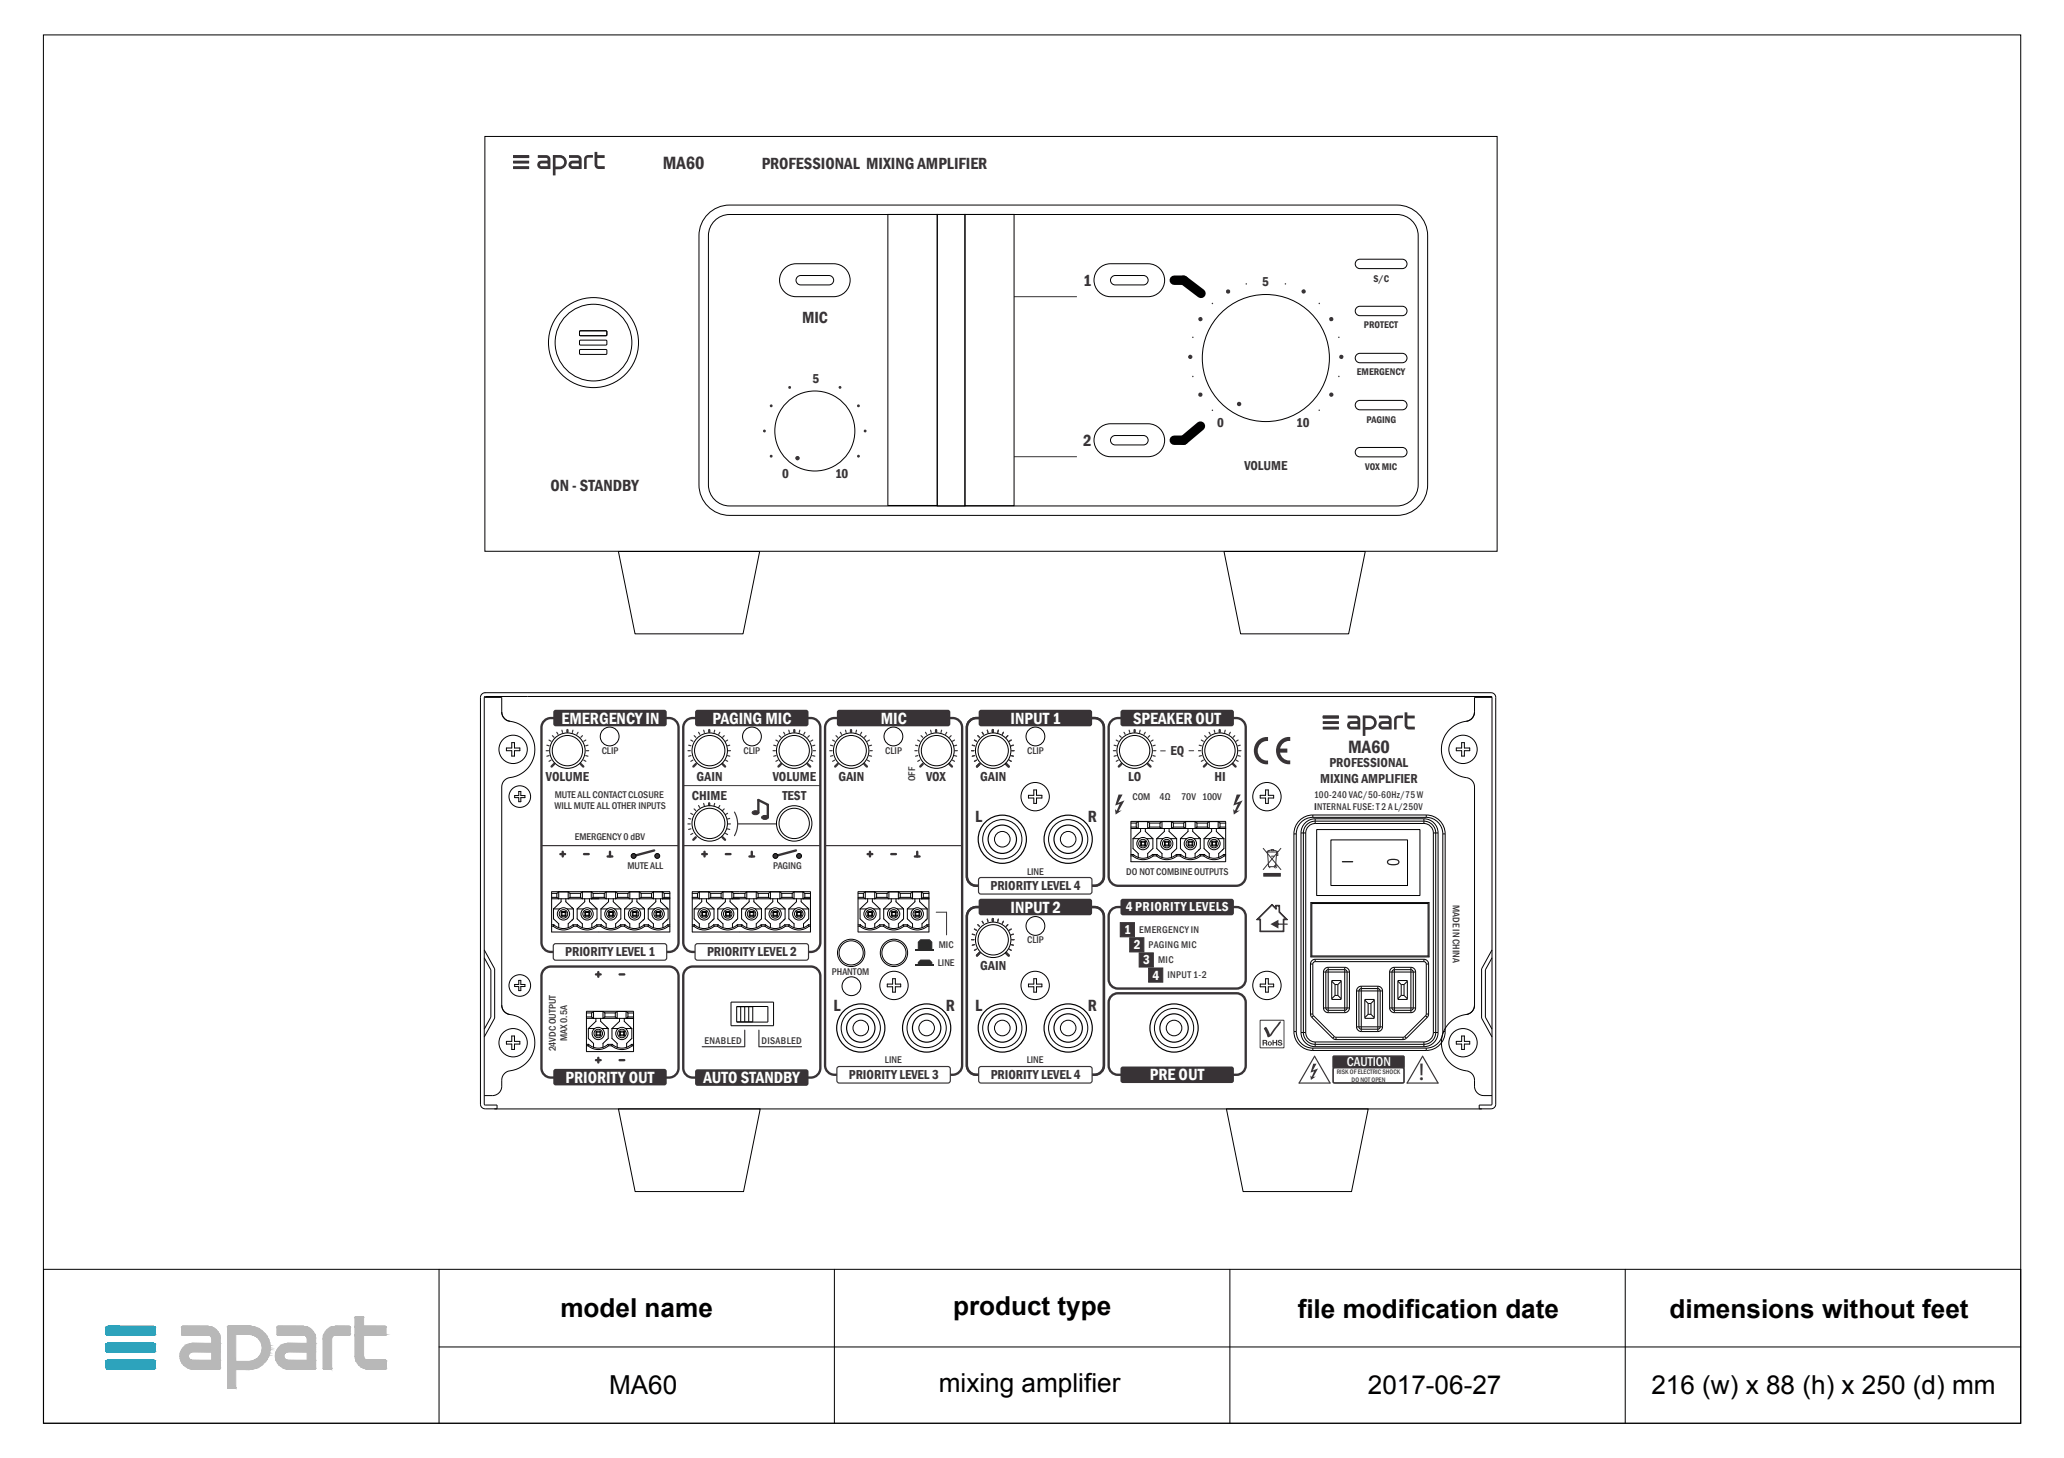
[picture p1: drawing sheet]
<svg xmlns="http://www.w3.org/2000/svg" width="297mm" height="210mm" viewBox="0 0 297 210" stroke-linecap="round" stroke-linejoin="round" font-family="sans-serif">
<defs><g id="words">
<g font-size="3.8">
<text x="80.6" y="189.7">model name</text>
<text x="137.2" y="189.3">product type</text>
<text x="186.8" y="189.7">file modification date</text>
<text x="240.3" y="189.7">dimensions without feet</text>
<text x="87.6" y="200.8">MA60</text>
<text x="135.1" y="200.4">mixing amplifier</text>
<text x="196.8" y="200.8">2017-06-27</text>
<text x="237.7" y="200.8">216 (w) x 88 (h) x 250 (d) mm</text>
</g>
<text font-size="3.5" fill="#383336" x="204.2" y="155.4">!</text>
<g font-size="2.6" fill="#383336">
<text x="95.4" y="24.4">MA60</text>
<text x="194" y="108.5">MA60</text>
</g>
<g font-size="2.4" fill="#383336">
<text x="109.6" y="24.4">PROFESSIONAL MIXING AMPLIFIER</text>
<text x="155.9" y="41.1">1</text>
<text x="115.4" y="46.4">MIC</text>
<text x="155.9" y="64.2">2</text>
<text x="79.2" y="70.7">ON - STANDBY</text>
<text x="140.3" y="118.4">L</text>
<text x="156.5" y="118.4">R</text>
<text x="119.9" y="145.6">L</text>
<text x="136.1" y="145.6">R</text>
<text x="140.3" y="145.6">L</text>
<text x="156.5" y="145.6">R</text>
</g>
<g font-size="2.4" fill="#fff">
<text x="80.8" y="104.2">EMERGENCY IN</text>
<text x="102.5" y="104.2">PAGING MIC</text>
<text x="126.7" y="104.2">MIC</text>
<text x="145.4" y="104.2">INPUT 1</text>
<text x="163.1" y="104.2">SPEAKER OUT</text>
<text x="145.4" y="131.4">INPUT 2</text>
<text x="81.4" y="155.9">PRIORITY OUT</text>
<text x="101.2" y="155.9">AUTO STANDBY</text>
<text x="165.5" y="155.5">PRE OUT</text>
</g>
<g font-size="1.9" fill="#383336">
<text x="181.7" y="41.1">5</text>
<text x="116.9" y="55.2">5</text>
<text x="175.2" y="61.5">0</text>
<text x="186.5" y="61.5">10</text>
<text x="112.6" y="68.8">0</text>
<text x="120.2" y="68.8">10</text>
<text x="179.1" y="67.6">VOLUME</text>
<text x="78.6" y="112.5">VOLUME</text>
<text x="100.3" y="112.5">GAIN</text>
<text x="111.2" y="112.5">VOLUME</text>
<text x="120.7" y="112.5">GAIN</text>
<text x="133.3" y="112.5">VOX</text>
<text x="141.1" y="112.5">GAIN</text>
<text x="162.4" y="112.5">LO</text>
<text x="168.4" y="108.7">EQ</text>
<text x="174.8" y="112.5">HI</text>
<text x="190" y="112.7">MIXING AMPLIFIER</text>
<text x="191.3" y="110.5">PROFESSIONAL</text>
<text x="99.6" y="115.2">CHIME</text>
<text x="112.6" y="115.2">TEST</text>
<text x="142.6" y="128.2">PRIORITY LEVEL 4</text>
<text x="81.3" y="137.7">PRIORITY LEVEL 1</text>
<text x="101.8" y="137.7">PRIORITY LEVEL 2</text>
<text x="141.1" y="139.7">GAIN</text>
<text x="122.2" y="155.4">PRIORITY LEVEL 3</text>
<text x="142.6" y="155.4">PRIORITY LEVEL 4</text>
</g>
<g font-size="1.9" fill="#fff">
<text x="162" y="131.2">4 PRIORITY LEVELS</text>
<text x="161.8" y="134.5">1</text>
<text x="163.2" y="136.7">2</text>
<text x="164.5" y="138.8">3</text>
<text x="165.9" y="141">4</text>
<text x="193.8" y="153.5">CAUTION</text>
</g>
<g font-size="1.4" fill="#383336">
<text x="197.6" y="40.5">S/C</text>
<text x="196.3" y="47.3">PROTECT</text>
<text x="195.3" y="54.1">EMERGENCY</text>
<text x="196.7" y="60.8">PAGING</text>
<text x="196.5" y="67.6">VOX MIC</text>
<text x="86.6" y="108.6">CLIP</text>
<text x="107" y="108.6">CLIP</text>
<text x="127.4" y="108.6">CLIP</text>
<text x="131.7" y="112.5" transform="rotate(-90 131.7 112.5)">OFF</text>
<text x="147.8" y="108.6">CLIP</text>
<text x="79.8" y="116.5">WILL MUTE ALL OTHER INPUTS</text>
<text x="79.8" y="114.9">MUTE ALL CONTACT CLOSURE</text>
<text x="163" y="115.1">COM</text>
<text x="166.9" y="115.1">4Ω</text>
<text x="170" y="115.1">70V 100V</text>
<text x="189.1" y="114.9">100-240 VAC/50-60Hz/75 W</text>
<text x="189.2" y="116.6">I</text>
<text x="189.2" y="116.6">INTERNAL FUSE: T 2 A L/250V</text>
<text x="82.7" y="120.9">EMERGENCY 0 dBV</text>
<text x="90.3" y="125.1">MUTE ALL</text>
<text x="111.3" y="125.1">PAGING</text>
<text x="147.8" y="126">LINE</text>
<text x="162.1" y="126">DO NOT COMBINE OUTPUTS</text>
<text x="209.1" y="130.3" transform="rotate(90 209.1 130.3)">MADE IN CHINA</text>
<text x="135.1" y="136.5">MIC</text>
<text x="147.8" y="135.8">CLIP</text>
<text x="163.9" y="134.3">EMERGENCY IN</text>
<text x="165.3" y="136.5">PAGING MIC</text>
<text x="119.7" y="140.4">PHANTOM</text>
<text x="135" y="139">LINE</text>
<text x="166.7" y="138.7">MIC</text>
<text x="168" y="140.8">INPUT 1-2</text>
<text x="81.6" y="149.9" transform="rotate(-90 81.6 149.9)">MAX 0.5A</text>
<text x="80" y="151.4" transform="rotate(-90 80 151.4)">24VDC OUTPUT</text>
<text x="101.4" y="150.4">ENABLED</text>
<text x="109.6" y="150.3">DISABLED</text>
<text x="127.4" y="153.1">LINE</text>
<text x="147.8" y="153.1">LINE</text>
</g>
<g font-size="1" fill="#383336">
<text x="192.4" y="154.6">RISK OF ELECTRIC SHOCK</text>
<text x="194.5" y="155.7">DO NOT OPEN</text>
</g>
</g></defs>
<!-- layer: Layer 1 -->
<path d="M6.3 182.7h284.5v22.2h-284.5zM63.2 193.9h227.6M63.2 182.7v22.2M120.1 182.7v22.2M177 182.7v22.2M233.9 182.7v22.2" fill="none" stroke="#000" stroke-width=".14"/>
<g fill="none" stroke="#00b8de" stroke-width=".14">
<path d="M15.2 191.2h7.2zM15.2 191.2h7.2M15.3 191.1l7.1 .1zM15.3 191.1h7M15.3 191.1h7zM15.3 191h7M15.3 191l7 .1zM15.3 191h6.9M15.3 191h6.9zM15.4 191h6.8zM15.5 191h6.6M15.5 191h6.6z"/>
<path d="M15.5 191h6.7zM22.2 191h-6.8"/>
</g>
<path d="M15.2 191.2l7.2 .8h-7.2z" fill="#00b8de"/>
<path d="M15.2 191.2l7.2 .8h-7.2z" fill="none" stroke="#00b8de" stroke-width=".14"/>
<path d="M15.2 191.2h7.2v.8z" fill="#00b8de"/>
<g fill="none" stroke="#00b8de" stroke-width=".14">
<path d="M15.2 191.2h7.2v.8zM15.2 192h7.2zM15.2 192l7.1 .1zM15.2 193.6l7.2 .1zM15.2 192h7.2M15.2 192.1h7.2M15.2 193.6h7.2M15.3 192.1h7zM15.3 193.6h7.1zM15.3 192.1h7M15.3 193.6h7M15.3 192.2h7"/>
<path d="M15.3 193.5h7M15.3 192.1l7 .1zM15.3 193.5l7 .1zM15.3 192.2h6.9zM15.3 192.2h7zM15.3 193.5h7zM15.3 192.2h6.9M15.3 193.5h6.9zM15.4 192.2l6.8 .1zM15.4 192.2h6.8zM15.4 193.4l6.8 .1zM15.4 193.4h6.8z"/>
<path d="M15.4 192.3h6.7zM15.4 192.3h6.8zM15.4 193.4h6.8M15.5 193.4h6.6zM15.5 192.3h6.6zM15.5 193.4h6.7zM22.2 192.3h-6.8M22.2 193.4h-6.8M22.3 192.2h-7"/>
</g>
<path d="M15.2 193.7l7.2 .7h-7.2z" fill="#00b8de"/>
<path d="M15.2 193.7l7.2 .7h-7.2z" fill="none" stroke="#00b8de" stroke-width=".14"/>
<path d="M15.2 193.7h7.2v.7z" fill="#00b8de"/>
<g fill="none" stroke="#00b8de" stroke-width=".14">
<path d="M15.2 193.7h7.2v.7zM15.2 194.4l7.2 .1zM15.2 194.5h7.1zM15.2 194.5h7.2zM15.2 196l7.2 .1zM15.2 194.4h7.2M15.2 194.5h7.2M15.2 196h7.2M15.2 196.1h7.2M15.3 194.5l7 .1zM15.3 194.5h7zM15.3 196h7.1z"/>
<path d="M15.3 194.6h7M15.3 196h7M15.3 195.9h7M15.3 194.6h7zM15.3 195.9l7 .1zM15.3 194.6h6.9zM15.3 195.9h7zM15.3 194.6l6.9 .1zM15.3 195.9h6.9M15.3 195.9h6.9zM15.4 194.7h6.8zM15.4 195.8l6.8 .1z"/>
<path d="M15.4 195.8h6.8zM15.4 194.7h6.7zM15.4 194.7h6.8M15.5 195.8h6.6zM15.5 195.8h6.6M15.5 194.7h6.6zM15.5 195.8h6.7zM22.2 194.7h-6.8M22.2 195.8h-6.8M22.3 194.6h-7"/>
</g>
<path d="M15.2 196.1l7.2 .7h-7.2z" fill="#00b8de"/>
<path d="M15.2 196.1l7.2 .7h-7.2z" fill="none" stroke="#00b8de" stroke-width=".14"/>
<path d="M15.2 196.1h7.2v.7z" fill="#00b8de"/>
<g fill="none" stroke="#00b8de" stroke-width=".14">
<path d="M15.2 196.1h7.2v.7zM15.2 196.8l7.2 .1zM15.2 196.9h7.1zM15.2 196.9h7.2zM15.2 196.9h7.2M15.3 196.9l7 .1zM15.3 196.9h7zM15.3 197h7M15.3 197h7zM15.3 197l7 .1M15.3 197l6.9 .1zM15.3 197.1h6.9z"/>
<path d="M15.4 197.1h6.8zM15.4 197.1h6.7zM15.5 197.1h6.6zM22.2 197.1h-6.8M22.2 197.1h-6.9"/>
</g>
<path d="M51.2 189.6h1z" fill="#b8b8b8"/>
<path d="M51.2 189.6h1z" fill="none" stroke="#b8b8b8" stroke-width=".14"/>
<path d="M51.2 189.6h1z" fill="#b8b8b8"/>
<path d="M51.2 189.6h1h-1" fill="none" stroke="#b8b8b8" stroke-width=".14"/>
<path d="M51.2 189.6h1z" fill="#b8b8b8"/>
<path d="M51.2 189.6h1h-1" fill="none" stroke="#b8b8b8" stroke-width=".14"/>
<path d="M51.2 189.6h1z" fill="#b8b8b8"/>
<path d="M51.2 189.6h1z" fill="none" stroke="#b8b8b8" stroke-width=".14"/>
<path d="M51.2 189.6h1z" fill="#b8b8b8"/>
<path d="M51.2 189.6h1z" fill="none" stroke="#b8b8b8" stroke-width=".14"/>
<path d="M51.2 189.6h1z" fill="#b8b8b8"/>
<path d="M51.2 189.6h1h-1" fill="none" stroke="#b8b8b8" stroke-width=".14"/>
<path d="M51.2 189.6h1.1z" fill="#b8b8b8"/>
<path d="M51.2 189.6h1.1h-1.1" fill="none" stroke="#b8b8b8" stroke-width=".14"/>
<path d="M51.2 189.6h1.1z" fill="#b8b8b8"/>
<path d="M51.2 189.6h1.1z" fill="none" stroke="#b8b8b8" stroke-width=".14"/>
<path d="M51.1 189.6h1.2z" fill="#b8b8b8"/>
<path d="M51.2 189.6h1.1z" fill="none" stroke="#b8b8b8" stroke-width=".14"/>
<path d="M51.2 189.6h1.1z" fill="#b8b8b8"/>
<path d="M51.2 189.6h1.1z" fill="none" stroke="#b8b8b8" stroke-width=".14"/>
<path d="M51.1 189.6h1.2z" fill="#b8b8b8"/>
<path d="M51.1 189.6h1.2h-1.2" fill="none" stroke="#b8b8b8" stroke-width=".14"/>
<path d="M51.1 189.6h1.2z" fill="#b8b8b8"/>
<path d="M51.1 189.6h1.2z" fill="none" stroke="#b8b8b8" stroke-width=".14"/>
<path d="M51.1 189.6h1.2z" fill="#b8b8b8"/>
<path d="M51.1 189.6h1.2z" fill="none" stroke="#b8b8b8" stroke-width=".14"/>
<path d="M51.1 189.6h1.2z" fill="#b8b8b8"/>
<path d="M51.1 189.6h1.2h-1.2" fill="none" stroke="#b8b8b8" stroke-width=".14"/>
<path d="M51.1 189.6h1.2z" fill="#b8b8b8"/>
<path d="M51.1 189.6h1.2z" fill="none" stroke="#b8b8b8" stroke-width=".14"/>
<path d="M51.1 189.6h1.2z" fill="#b8b8b8"/>
<path d="M51.1 189.6h1.2z" fill="none" stroke="#b8b8b8" stroke-width=".14"/>
<path d="M51.1 189.6h1.2z" fill="#b8b8b8"/>
<path d="M51.1 189.6h1.2h-1.2" fill="none" stroke="#b8b8b8" stroke-width=".14"/>
<path d="M51.1 189.6h1.2z" fill="#b8b8b8"/>
<path d="M51.1 189.6h1.2h-1.2" fill="none" stroke="#b8b8b8" stroke-width=".14"/>
<path d="M51.1 189.6h1.2z" fill="#b8b8b8"/>
<path d="M51.1 189.6h1.2z" fill="none" stroke="#b8b8b8" stroke-width=".14"/>
<path d="M51.1 189.6h1.2z" fill="#b8b8b8"/>
<path d="M51.1 189.6h1.2z" fill="none" stroke="#b8b8b8" stroke-width=".14"/>
<path d="M51.1 189.6h1.2z" fill="#b8b8b8"/>
<path d="M51.1 189.6h1.2h-1.2" fill="none" stroke="#b8b8b8" stroke-width=".14"/>
<path d="M51.1 189.6h1.2z" fill="#b8b8b8"/>
<path d="M51.1 189.6h1.2z" fill="none" stroke="#b8b8b8" stroke-width=".14"/>
<path d="M51.1 189.6h1.2z" fill="#b8b8b8"/>
<path d="M51.1 189.6h1.2z" fill="none" stroke="#b8b8b8" stroke-width=".14"/>
<path d="M51.1 189.6h1.2z" fill="#b8b8b8"/>
<path d="M51.1 189.6h1.2z" fill="none" stroke="#b8b8b8" stroke-width=".14"/>
<path d="M51.1 189.6h1.2z" fill="#b8b8b8"/>
<path d="M51.1 189.6h1.2h-1.2" fill="none" stroke="#b8b8b8" stroke-width=".14"/>
<path d="M51.1 189.6h1.2z" fill="#b8b8b8"/>
<path d="M51.1 189.6h1.2h-1.2" fill="none" stroke="#b8b8b8" stroke-width=".14"/>
<path d="M51.1 189.6l1.2 .1z" fill="#b8b8b8"/>
<path d="M51.1 189.6l1.2 .1z" fill="none" stroke="#b8b8b8" stroke-width=".14"/>
<path d="M51.1 189.6l1.2 .1z" fill="#b8b8b8"/>
<path d="M51.1 189.6l1.2 .1z" fill="none" stroke="#b8b8b8" stroke-width=".14"/>
<path d="M51.1 189.7h1.2z" fill="#b8b8b8"/>
<path d="M51.1 189.7h1.2h-1.2" fill="none" stroke="#b8b8b8" stroke-width=".14"/>
<path d="M51.1 189.7h1.2z" fill="#b8b8b8"/>
<path d="M51.1 189.7h1.2h-1.2" fill="none" stroke="#b8b8b8" stroke-width=".14"/>
<path d="M51.1 189.7h1.2z" fill="#b8b8b8"/>
<path d="M51.1 189.7h1.2z" fill="none" stroke="#b8b8b8" stroke-width=".14"/>
<path d="M51.1 189.7h1.2z" fill="#b8b8b8"/>
<g fill="none" stroke="#b8b8b8" stroke-width=".14">
<path d="M26.2 191h3.8zM26.2 191h3.8M32.8 190.9l3.4 .1zM32.8 190.9h3.2zM32.9 190.9h3M32.9 190.9h3zM32.9 190.9h3.1zM36.2 190.9h-3.4M40 191h3.7zM40 191h3.7M48.2 191h2.1M48.2 191h2.1h-2.1"/>
<path d="M48.2 191h2.1zM51.1 189.7h1.2z"/>
</g>
<path d="M51.1 189.7l1.2 1.3h-1.2z" fill="#b8b8b8"/>
<path d="M51.1 189.7l1.2 1.3h-1.2z" fill="none" stroke="#b8b8b8" stroke-width=".14"/>
<path d="M51.1 189.7h1.2v1.3z" fill="#b8b8b8"/>
<g fill="none" stroke="#b8b8b8" stroke-width=".14">
<path d="M26.1 191h4.4M26.1 191.1h4.5M26.1 192.1h5.5M26.1 191l4.4 .1zM26.1 191.1h4.5zM26.1 191.1l4.8 .2h-4.8zM26.1 191.1h4.5l.3 .2zM26.1 191.3l5.1 .2h-5.1zM26.1 191.3h4.8l.3 .2zM26.1 191.5l5.3 .2h-5.3zM26.1 191.5h5.1l.2 .2zM26.1 191.7l5.4 .3h-5.4z"/>
<path d="M26.1 191.7h5.3l.1 .3zM26.1 192l5.5 .1zM26.1 192.1h5.5zM26.1 191h4.4zM26.1 191h4.3zM26.2 191h4.1zM26.2 191h4.1h-4.1M26.2 191h4zM26.2 191h4.1M26.2 191h3.9zM26.2 191h3.8zM26.2 191h3.8"/>
<path d="M30.3 191h-4.2M32.7 191h3.8M32.7 191h3.9M32.7 191.1h4.2M32.7 191h3.9zM32.7 191l4.2 .1h-4.2zM32.7 191h3.9l.3 .1zM32.7 191.1l4.7 .2h-4.7zM32.7 191.1h4.2l.5 .2zM32.7 191.3l5.1 .3h-5.1zM32.7 191.3h4.7l.4 .3zM32.7 191.6l5.4 .4h-5.4z"/>
<path d="M32.7 191.6h5.1l.3 .4zM32.7 192l5.5 .1h-5.5zM32.7 192h5.4l.1 .1zM32.8 191h3.6zM32.8 191h3.6h-3.6M32.8 191h3.7zM32.8 191h3.5zM32.8 191h3.5M39.9 191.1h4.4zM39.9 191.1l4.7 .2h-4.7zM39.9 191.1h4.4l.3 .2zM39.9 191.3l5 .2h-5z"/>
<path d="M39.9 191.3h4.7l.3 .2zM39.9 191.5l5.2 .2h-5.2zM39.9 191.5h5l.2 .2zM39.9 191.7l5.4 .3h-5.4zM39.9 191.7h5.2l.2 .3zM39.9 192l5.4 .1zM39.9 192.1h5.4zM39.9 191h4.3zM39.9 191h4.4M39.9 191.1h4.4M39.9 192.1h5.4M39.9 191h4.2z"/>
<path d="M39.9 191h4.1zM39.9 191h4.2M39.9 191h4.1M39.9 191h4zM39.9 191h3.9zM39.9 191h3.9M40 191h3.8zM46.6 192.1h3.8M46.6 192.1h3.8zM46.7 192l3.7 .1zM46.8 191.7l3.6 .3h-3.7zM46.8 191.7h3.6v.3z"/>
<path d="M47 191.5l.3-.2 3.1 .2zM47 191.5l3.4 .2h-3.6zM47 191.5h3.4v.2zM47.3 191.3h3.1v.2zM47.3 191.3l.3-.2 2.8 .2zM47.6 191.1h2.8zM47.6 191.1h2.8v.2zM47.6 191.1h2.8M47.7 191h2.7M47.7 191.1h2.7zM47.7 191h2.7zM47.7 191l2.7 .1z"/>
<path d="M47.8 191h2.6h-2.6M47.8 191h2.6zM47.9 191h2.5M47.9 191h2.5zM47.9 191h2.5h-2.5M48 191h2.4zM48.1 191h2.2zM48.1 191h2.3zM48.2 191h2.1M48.2 191h2.1zM50.4 191h-2.5M50.4 192.1h-3.8"/>
<path d="M51.1 189.7h1.2v1.3zM51.1 191h4.4h-4.4M51.1 191h4.4zM51.1 191h4.5zM51.1 191l4.5 .1zM51.1 191h4.4M51.1 191h4.5"/>
</g>
<path d="M26.1 191.2h4.8M39.9 191.2h4.7M47.3 191.2h3.1" fill="none" stroke="#b8b8b8" stroke-width=".17"/>
<path d="M26.1 191.4h5.1M32.7 191.2h4.7M39.9 191.4h5M50.4 191.4h-3.4" fill="none" stroke="#b8b8b8" stroke-width=".21"/>
<path d="M26.1 191.9h5.4M32.7 191.5h5.1M39.9 191.9h5.4M46.7 191.9h3.7" fill="none" stroke="#b8b8b8" stroke-width=".3"/>
<path d="M26.1 191.6h5.3M39.9 191.6h5.2M46.8 191.6h3.6" fill="none" stroke="#b8b8b8" stroke-width=".25"/>
<path d="M32.7 191.8h5.4" fill="none" stroke="#b8b8b8" stroke-width=".34"/>
<path d="M32.7 192h5.5" fill="none" stroke="#b8b8b8" stroke-width=".15"/>
<path d="M51.1 191.1l4.5 1h-4.5z" fill="#b8b8b8"/>
<path d="M51.1 191.1l4.5 1h-4.5z" fill="none" stroke="#b8b8b8" stroke-width=".14"/>
<path d="M51.1 191.1h4.5v1z" fill="#b8b8b8"/>
<g fill="none" stroke="#b8b8b8" stroke-width=".14">
<path d="M26.1 192.1h5.5M26.1 192.1h5.5zM26.1 192.1l5.5 .1zM26.1 192.2h5.5M26.2 192.2h5.4zM26.2 192.2h5.4h-5.4M26.2 192.2h5.4M35.9 192.1l2.4 .1zM38.3 192.1h-2.4M39.9 192.1h5.4zM39.9 192.1h5.4M39.9 192.1l5.4 .1z"/>
<path d="M39.9 192.2h5.4zM39.9 192.2h5.4h-5.4M39.9 192.2h5.4M40 192.2h5.3zM40 192.2h5.3h-5.3M46.6 192.2h3.7h-3.7M46.6 192.2h3.8zM46.6 192.2h3.7zM46.6 192.1h3.8zM46.6 192.1l3.8 .1zM46.6 192.1h3.8M50.4 192.2h-3.8"/>
<path d="M51.1 191.1h4.5v1zM51.1 192.1h4.5zM51.1 192.1l4.5 .1zM51.1 192.2h4.4zM51.1 192.2h4.5zM51.1 192.2h4.4h-4.4M51.1 192.1h4.5M51.1 192.2h4.4M55.5 192.2h-4.4M55.6 192.2h-4.5"/>
</g>
<path d="M46.6 192.2h1.5z" fill="#b8b8b8"/>
<path d="M46.6 192.2h1.5z" fill="none" stroke="#b8b8b8" stroke-width=".14"/>
<path d="M46.6 192.2h1.6z" fill="#b8b8b8"/>
<path d="M46.6 192.2h1.6z" fill="none" stroke="#b8b8b8" stroke-width=".14"/>
<path d="M43.7 192.2h1.6z" fill="#b8b8b8"/>
<path d="M43.7 192.2h1.6z" fill="none" stroke="#b8b8b8" stroke-width=".14"/>
<path d="M43.7 192.2h1.6z" fill="#b8b8b8"/>
<path d="M43.7 192.2h1.6z" fill="none" stroke="#b8b8b8" stroke-width=".14"/>
<path d="M30 192.2h1.6z" fill="#b8b8b8"/>
<path d="M30 192.2h1.6z" fill="none" stroke="#b8b8b8" stroke-width=".14"/>
<path d="M30 192.2h1.6z" fill="#b8b8b8"/>
<path d="M30 192.2h1.6zM51.1 192.2h4.4zM51.1 192.2h4.4h-4.4M55.5 192.2h-4.4" fill="none" stroke="#b8b8b8" stroke-width=".14"/>
<path d="M46.6 192.2l1.4 .1z" fill="#b8b8b8"/>
<path d="M46.6 192.2l1.4 .1z" fill="none" stroke="#b8b8b8" stroke-width=".14"/>
<path d="M46.6 192.2h1.5z" fill="#b8b8b8"/>
<path d="M46.6 192.2h1.5z" fill="none" stroke="#b8b8b8" stroke-width=".14"/>
<path d="M43.8 192.2l1.6 .1z" fill="#b8b8b8"/>
<path d="M43.8 192.2l1.6 .1z" fill="none" stroke="#b8b8b8" stroke-width=".14"/>
<path d="M43.8 192.2l1.6 .1z" fill="#b8b8b8"/>
<path d="M43.8 192.2l1.6 .1z" fill="none" stroke="#b8b8b8" stroke-width=".14"/>
<path d="M30.1 192.2l1.5 .1z" fill="#b8b8b8"/>
<path d="M30.1 192.2l1.5 .1z" fill="none" stroke="#b8b8b8" stroke-width=".14"/>
<path d="M30.1 192.2l1.5 .1z" fill="#b8b8b8"/>
<path d="M30.1 192.2l1.5 .1zM36.3 192.2l2.1 .1h-1.8zM36.3 192.2h2l.1 .1zM38.4 192.2h-2.1" fill="none" stroke="#b8b8b8" stroke-width=".14"/>
<path d="M46.6 192.3h1.3z" fill="#b8b8b8"/>
<path d="M46.6 192.3h1.3z" fill="none" stroke="#b8b8b8" stroke-width=".14"/>
<path d="M46.6 192.3h1.4z" fill="#b8b8b8"/>
<path d="M46.6 192.3h1.4z" fill="none" stroke="#b8b8b8" stroke-width=".14"/>
<path d="M43.9 192.3h1.5z" fill="#b8b8b8"/>
<path d="M43.9 192.3h1.5z" fill="none" stroke="#b8b8b8" stroke-width=".14"/>
<path d="M43.9 192.3h1.5z" fill="#b8b8b8"/>
<path d="M43.9 192.3h1.5z" fill="none" stroke="#b8b8b8" stroke-width=".14"/>
<path d="M30.2 192.3h1.4z" fill="#b8b8b8"/>
<path d="M30.2 192.3h1.4z" fill="none" stroke="#b8b8b8" stroke-width=".14"/>
<path d="M30.2 192.3h1.4z" fill="#b8b8b8"/>
<path d="M30.2 192.3h1.4z" fill="none" stroke="#b8b8b8" stroke-width=".14"/>
<path d="M46.5 192.3l1.4 .1z" fill="#b8b8b8"/>
<path d="M46.5 192.3l1.4 .1z" fill="none" stroke="#b8b8b8" stroke-width=".14"/>
<path d="M46.5 192.3h1.4z" fill="#b8b8b8"/>
<path d="M46.5 192.3h1.4z" fill="none" stroke="#b8b8b8" stroke-width=".14"/>
<path d="M44 192.3l1.4 .1z" fill="#b8b8b8"/>
<path d="M44 192.3l1.4 .1z" fill="none" stroke="#b8b8b8" stroke-width=".14"/>
<path d="M44 192.3l1.4 .1z" fill="#b8b8b8"/>
<path d="M44 192.3l1.4 .1z" fill="none" stroke="#b8b8b8" stroke-width=".14"/>
<path d="M30.3 192.3l1.3 .1z" fill="#b8b8b8"/>
<path d="M30.3 192.3l1.3 .1z" fill="none" stroke="#b8b8b8" stroke-width=".14"/>
<path d="M30.3 192.3l1.3 .1z" fill="#b8b8b8"/>
<path d="M30.3 192.3l1.3 .1z" fill="none" stroke="#b8b8b8" stroke-width=".14"/>
<path d="M36.6 192.3l1.8 .1z" fill="#b8b8b8"/>
<path d="M36.6 192.3l1.8 .1z" fill="none" stroke="#b8b8b8" stroke-width=".14"/>
<path d="M36.6 192.3l1.8 .1z" fill="#b8b8b8"/>
<path d="M36.6 192.3l1.8 .1z" fill="none" stroke="#b8b8b8" stroke-width=".14"/>
<path d="M46.5 192.4h1.4z" fill="#b8b8b8"/>
<path d="M46.5 192.4h1.4z" fill="none" stroke="#b8b8b8" stroke-width=".14"/>
<path d="M46.5 192.4h1.4z" fill="#b8b8b8"/>
<path d="M46.5 192.4h1.4z" fill="none" stroke="#b8b8b8" stroke-width=".14"/>
<path d="M44 192.4h1.4z" fill="#b8b8b8"/>
<path d="M44 192.4h1.4z" fill="none" stroke="#b8b8b8" stroke-width=".14"/>
<path d="M44 192.4h1.4z" fill="#b8b8b8"/>
<path d="M44 192.4h1.4z" fill="none" stroke="#b8b8b8" stroke-width=".14"/>
<path d="M30.3 192.4h1.4z" fill="#b8b8b8"/>
<path d="M30.3 192.4h1.4z" fill="none" stroke="#b8b8b8" stroke-width=".14"/>
<path d="M30.3 192.4h1.4z" fill="#b8b8b8"/>
<path d="M30.3 192.4h1.4z" fill="none" stroke="#b8b8b8" stroke-width=".14"/>
<path d="M36.7 192.4l1.8 .1h-1.6z" fill="#b8b8b8"/>
<path d="M36.7 192.4l1.8 .1h-1.6z" fill="none" stroke="#b8b8b8" stroke-width=".14"/>
<path d="M36.7 192.4h1.7l.1 .1z" fill="#b8b8b8"/>
<path d="M36.7 192.4h1.7l.1 .1z" fill="none" stroke="#b8b8b8" stroke-width=".14"/>
<path d="M46.5 192.4l1.3 .1h-1.3z" fill="#b8b8b8"/>
<path d="M46.5 192.4l1.3 .1h-1.3z" fill="none" stroke="#b8b8b8" stroke-width=".14"/>
<path d="M46.5 192.4h1.4l-.1 .1z" fill="#b8b8b8"/>
<path d="M46.5 192.4h1.4l-.1 .1z" fill="none" stroke="#b8b8b8" stroke-width=".14"/>
<path d="M44.1 192.4l1.3 .1h-1.3z" fill="#b8b8b8"/>
<path d="M44.1 192.4l1.3 .1h-1.3z" fill="none" stroke="#b8b8b8" stroke-width=".14"/>
<path d="M44.1 192.4h1.3v.1z" fill="#b8b8b8"/>
<path d="M44.1 192.4h1.3v.1z" fill="none" stroke="#b8b8b8" stroke-width=".14"/>
<path d="M30.3 192.4l1.4 .1h-1.3z" fill="#b8b8b8"/>
<path d="M30.3 192.4l1.4 .1h-1.3z" fill="none" stroke="#b8b8b8" stroke-width=".14"/>
<path d="M30.3 192.4h1.4v.1z" fill="#b8b8b8"/>
<path d="M30.3 192.4h1.4v.1z" fill="none" stroke="#b8b8b8" stroke-width=".14"/>
<path d="M46.5 192.5l1.3 .1h-1.3z" fill="#b8b8b8"/>
<path d="M46.5 192.5l1.3 .1h-1.3z" fill="none" stroke="#b8b8b8" stroke-width=".14"/>
<path d="M46.5 192.5h1.3v.1z" fill="#b8b8b8"/>
<path d="M46.5 192.5h1.3v.1z" fill="none" stroke="#b8b8b8" stroke-width=".14"/>
<path d="M44.1 192.5l1.3 .1h-1.2z" fill="#b8b8b8"/>
<path d="M44.1 192.5l1.3 .1h-1.2z" fill="none" stroke="#b8b8b8" stroke-width=".14"/>
<path d="M44.1 192.5h1.3v.1z" fill="#b8b8b8"/>
<path d="M44.1 192.5h1.3v.1z" fill="none" stroke="#b8b8b8" stroke-width=".14"/>
<path d="M30.4 192.5l1.3 .1h-1.3z" fill="#b8b8b8"/>
<path d="M30.4 192.5l1.3 .1h-1.3z" fill="none" stroke="#b8b8b8" stroke-width=".14"/>
<path d="M30.4 192.5h1.3v.1z" fill="#b8b8b8"/>
<path d="M30.4 192.5h1.3v.1z" fill="none" stroke="#b8b8b8" stroke-width=".14"/>
<path d="M46.5 192.6l1.2 .1h-1.2z" fill="#b8b8b8"/>
<path d="M46.5 192.6l1.2 .1h-1.2z" fill="none" stroke="#b8b8b8" stroke-width=".14"/>
<path d="M46.5 192.6h1.3l-.1 .1z" fill="#b8b8b8"/>
<path d="M46.5 192.6h1.3l-.1 .1z" fill="none" stroke="#b8b8b8" stroke-width=".14"/>
<path d="M44.2 192.6l1.2 .1h-1.2z" fill="#b8b8b8"/>
<path d="M44.2 192.6l1.2 .1h-1.2z" fill="none" stroke="#b8b8b8" stroke-width=".14"/>
<path d="M44.2 192.6h1.2v.1z" fill="#b8b8b8"/>
<path d="M44.2 192.6h1.2v.1z" fill="none" stroke="#b8b8b8" stroke-width=".14"/>
<path d="M30.4 192.6l1.3 .1h-1.2z" fill="#b8b8b8"/>
<path d="M30.4 192.6l1.3 .1h-1.2z" fill="none" stroke="#b8b8b8" stroke-width=".14"/>
<path d="M30.4 192.6h1.3v.1z" fill="#b8b8b8"/>
<path d="M30.4 192.6h1.3v.1z" fill="none" stroke="#b8b8b8" stroke-width=".14"/>
<path d="M46.5 192.7h1.2z" fill="#b8b8b8"/>
<path d="M46.5 192.7h1.2h-1.2" fill="none" stroke="#b8b8b8" stroke-width=".14"/>
<path d="M46.5 192.7h1.2z" fill="#b8b8b8"/>
<path d="M46.5 192.7h1.2h-1.2" fill="none" stroke="#b8b8b8" stroke-width=".14"/>
<path d="M44.2 192.7h1.2z" fill="#b8b8b8"/>
<path d="M44.2 192.7h1.2h-1.2" fill="none" stroke="#b8b8b8" stroke-width=".14"/>
<path d="M44.2 192.7h1.2z" fill="#b8b8b8"/>
<path d="M44.2 192.7h1.2h-1.2" fill="none" stroke="#b8b8b8" stroke-width=".14"/>
<path d="M30.5 192.7h1.2z" fill="#b8b8b8"/>
<path d="M30.5 192.7h1.2h-1.2" fill="none" stroke="#b8b8b8" stroke-width=".14"/>
<path d="M30.5 192.7h1.2z" fill="#b8b8b8"/>
<path d="M30.5 192.7h1.2h-1.2" fill="none" stroke="#b8b8b8" stroke-width=".14"/>
<path d="M36.9 192.5l1.7 .2h-1.4z" fill="#b8b8b8"/>
<path d="M36.9 192.5l1.7 .2h-1.4z" fill="none" stroke="#b8b8b8" stroke-width=".14"/>
<path d="M36.9 192.5h1.6l.1 .2z" fill="#b8b8b8"/>
<path d="M36.9 192.5h1.6l.1 .2z" fill="none" stroke="#b8b8b8" stroke-width=".14"/>
<path d="M37.2 192.7l1.5 .1h-1.4z" fill="#b8b8b8"/>
<path d="M37.2 192.7l1.5 .1h-1.4z" fill="none" stroke="#b8b8b8" stroke-width=".14"/>
<path d="M37.2 192.7h1.4l.1 .1z" fill="#b8b8b8"/>
<path d="M37.2 192.7h1.4l.1 .1z" fill="none" stroke="#b8b8b8" stroke-width=".14"/>
<path d="M37.3 192.8l1.4 .2h-1.3z" fill="#b8b8b8"/>
<path d="M37.3 192.8l1.4 .2h-1.3z" fill="none" stroke="#b8b8b8" stroke-width=".14"/>
<path d="M37.3 192.8h1.4v.2z" fill="#b8b8b8"/>
<path d="M37.3 192.8h1.4v.2z" fill="none" stroke="#b8b8b8" stroke-width=".14"/>
<path d="M37.4 193l1.4 .3h-1.2z" fill="#b8b8b8"/>
<path d="M37.4 193l1.4 .3h-1.2z" fill="none" stroke="#b8b8b8" stroke-width=".14"/>
<path d="M37.4 193h1.3l.1 .3z" fill="#b8b8b8"/>
<path d="M37.4 193h1.3l.1 .3z" fill="none" stroke="#b8b8b8" stroke-width=".14"/>
<path d="M37.6 193.3h1.2z" fill="#b8b8b8"/>
<path d="M37.6 193.3h1.2z" fill="none" stroke="#b8b8b8" stroke-width=".14"/>
<path d="M37.6 193.3h1.2z" fill="#b8b8b8"/>
<path d="M37.6 193.3h1.2z" fill="none" stroke="#b8b8b8" stroke-width=".14"/>
<path d="M44.2 192.7l1.2 .7h-1.2z" fill="#b8b8b8"/>
<path d="M44.2 192.7l1.2 .7h-1.2z" fill="none" stroke="#b8b8b8" stroke-width=".14"/>
<path d="M44.2 192.7h1.2v.7z" fill="#b8b8b8"/>
<path d="M44.2 192.7h1.2v.7z" fill="none" stroke="#b8b8b8" stroke-width=".14"/>
<path d="M30.5 192.7l1.2 .7h-1.2z" fill="#b8b8b8"/>
<path d="M30.5 192.7l1.2 .7h-1.2z" fill="none" stroke="#b8b8b8" stroke-width=".14"/>
<path d="M30.5 192.7h1.2v.7z" fill="#b8b8b8"/>
<g fill="none" stroke="#b8b8b8" stroke-width=".14">
<path d="M26.9 193.6l.3-.1 4.5 .1zM26.9 193.5h4.8M27.2 193.5h4.5zM27.2 193.5h4.5v.1zM27.2 193.4h4.5M27.6 193.4l4.1 .1zM30.5 192.7h1.2v.7zM40.7 193.6l.3-.1 4.4 .1zM40.7 193.5h4.7M41 193.4h4.4M41 193.5h4.4zM41 193.5h4.4v.1z"/>
<path d="M41.3 193.4l4.1 .1z"/>
</g>
<path d="M37.6 193.3l1.3 .4h-1.2z" fill="#b8b8b8"/>
<path d="M37.6 193.3l1.3 .4h-1.2z" fill="none" stroke="#b8b8b8" stroke-width=".14"/>
<path d="M37.6 193.3h1.2l.1 .4z" fill="#b8b8b8"/>
<path d="M26.6 193.7l.3-.1 4.8 .1zM26.9 193.6h4.8v.1zM37.6 193.3h1.2l.1 .4zM40.4 193.7l.3-.1 4.7 .1zM40.7 193.6h4.7v.1z" fill="none" stroke="#b8b8b8" stroke-width=".14"/>
<path d="M26.6 193.7h5.1M40.4 193.7h5" fill="none" stroke="#b8b8b8" stroke-width=".19"/>
<path d="M37.7 193.7l1.2 .1h-1.2z" fill="#b8b8b8"/>
<path d="M37.7 193.7l1.2 .1h-1.2z" fill="none" stroke="#b8b8b8" stroke-width=".14"/>
<path d="M37.7 193.7h1.2v.1z" fill="#b8b8b8"/>
<path d="M26.4 194l.2-.3 5.1 .3zM26.6 193.7h5.1v.3zM37.7 193.7h1.2v.1zM40.1 194l.3-.3 5 .3zM40.4 193.7h5v.3z" fill="none" stroke="#b8b8b8" stroke-width=".14"/>
<path d="M26.4 193.9h5.3M40.1 193.9h5.3" fill="none" stroke="#b8b8b8" stroke-width=".23"/>
<path d="M37.7 193.8l1.2 .2h-1.2z" fill="#b8b8b8"/>
<path d="M37.7 193.8l1.2 .2h-1.2z" fill="none" stroke="#b8b8b8" stroke-width=".14"/>
<path d="M37.7 193.8h1.2v.2z" fill="#b8b8b8"/>
<path d="M26.4 194l5.3 .3h-5.5zM26.4 194h5.3v.3zM37.7 193.8h1.2v.2zM40.1 194l5.3 .3h-5.5zM40.1 194h5.3v.3z" fill="none" stroke="#b8b8b8" stroke-width=".14"/>
<path d="M31.7 194.1h-5.5M45.4 194.1h-5.5" fill="none" stroke="#b8b8b8" stroke-width=".28"/>
<path d="M37.7 194l1.2 .3h-1.2z" fill="#b8b8b8"/>
<path d="M37.7 194l1.2 .3h-1.2z" fill="none" stroke="#b8b8b8" stroke-width=".14"/>
<path d="M37.7 194h1.2v.3z" fill="#b8b8b8"/>
<path d="M37.7 194h1.2v.3z" fill="none" stroke="#b8b8b8" stroke-width=".14"/>
<path d="M37.7 194.3l1.2 .1h-1.2z" fill="#b8b8b8"/>
<path d="M37.7 194.3l1.2 .1h-1.2z" fill="none" stroke="#b8b8b8" stroke-width=".14"/>
<path d="M37.7 194.3h1.2v.1z" fill="#b8b8b8"/>
<path d="M26 194.6h5.7h-5.7zM26 194.6h5.7zM26.2 194.3l5.5 .3h-5.7zM26.2 194.3h5.5v.3zM31.7 194.6h-5.7M37.7 194.3h1.2v.1zM39.7 194.6h5.7M39.8 194.6h5.6h-5.7zM39.8 194.6h5.6zM39.9 194.3l5.5 .3h-5.6zM39.9 194.3h5.5v.3z" fill="none" stroke="#b8b8b8" stroke-width=".14"/>
<path d="M26 194.4h5.7M39.8 194.4h5.6" fill="none" stroke="#b8b8b8" stroke-width=".3"/>
<path d="M39.7 194.6l1.6 .1z" fill="#b8b8b8"/>
<path d="M39.7 194.6l1.6 .1z" fill="none" stroke="#b8b8b8" stroke-width=".14"/>
<path d="M39.7 194.6h1.7z" fill="#b8b8b8"/>
<path d="M39.7 194.6h1.7z" fill="none" stroke="#b8b8b8" stroke-width=".14"/>
<path d="M26 194.6l1.5 .1z" fill="#b8b8b8"/>
<path d="M26 194.6l1.5 .1z" fill="none" stroke="#b8b8b8" stroke-width=".14"/>
<path d="M26 194.6h1.6z" fill="#b8b8b8"/>
<path d="M26 194.6h1.6z" fill="none" stroke="#b8b8b8" stroke-width=".14"/>
<path d="M39.7 194.7h1.5z" fill="#b8b8b8"/>
<path d="M39.7 194.7h1.5z" fill="none" stroke="#b8b8b8" stroke-width=".14"/>
<path d="M39.7 194.7h1.6z" fill="#b8b8b8"/>
<path d="M39.7 194.7h1.6z" fill="none" stroke="#b8b8b8" stroke-width=".14"/>
<path d="M26 194.7h1.4z" fill="#b8b8b8"/>
<path d="M26 194.7h1.4z" fill="none" stroke="#b8b8b8" stroke-width=".14"/>
<path d="M26 194.7h1.5z" fill="#b8b8b8"/>
<path d="M26 194.7h1.5z" fill="none" stroke="#b8b8b8" stroke-width=".14"/>
<path d="M37.7 194.4l1.1 .4h-1.2z" fill="#b8b8b8"/>
<path d="M37.7 194.4l1.1 .4h-1.2z" fill="none" stroke="#b8b8b8" stroke-width=".14"/>
<path d="M37.7 194.4h1.2l-.1 .4z" fill="#b8b8b8"/>
<path d="M37.7 194.4h1.2l-.1 .4z" fill="none" stroke="#b8b8b8" stroke-width=".14"/>
<path d="M39.7 194.7l1.4 .1z" fill="#b8b8b8"/>
<path d="M39.7 194.7l1.4 .1z" fill="none" stroke="#b8b8b8" stroke-width=".14"/>
<path d="M39.7 194.7h1.5z" fill="#b8b8b8"/>
<path d="M39.7 194.7h1.5z" fill="none" stroke="#b8b8b8" stroke-width=".14"/>
<path d="M26 194.7l1.3 .1z" fill="#b8b8b8"/>
<path d="M26 194.7l1.3 .1z" fill="none" stroke="#b8b8b8" stroke-width=".14"/>
<path d="M26 194.7h1.4z" fill="#b8b8b8"/>
<path d="M26 194.7h1.4z" fill="none" stroke="#b8b8b8" stroke-width=".14"/>
<path d="M37.6 194.8h1.2z" fill="#b8b8b8"/>
<path d="M37.6 194.8h1.2z" fill="none" stroke="#b8b8b8" stroke-width=".14"/>
<path d="M37.6 194.8h1.2z" fill="#b8b8b8"/>
<path d="M37.6 194.8h1.2z" fill="none" stroke="#b8b8b8" stroke-width=".14"/>
<path d="M39.7 194.8l1.3 .1h-1.4z" fill="#b8b8b8"/>
<path d="M39.7 194.8l1.3 .1h-1.4z" fill="none" stroke="#b8b8b8" stroke-width=".14"/>
<path d="M39.7 194.8h1.4l-.1 .1z" fill="#b8b8b8"/>
<path d="M39.7 194.8h1.4l-.1 .1z" fill="none" stroke="#b8b8b8" stroke-width=".14"/>
<path d="M26 194.8l1.2 .1h-1.3z" fill="#b8b8b8"/>
<path d="M26 194.8l1.2 .1h-1.3z" fill="none" stroke="#b8b8b8" stroke-width=".14"/>
<path d="M26 194.8h1.3l-.1 .1z" fill="#b8b8b8"/>
<path d="M26 194.8h1.3l-.1 .1z" fill="none" stroke="#b8b8b8" stroke-width=".14"/>
<path d="M39.6 194.9h1.4z" fill="#b8b8b8"/>
<path d="M39.6 194.9h1.4z" fill="none" stroke="#b8b8b8" stroke-width=".14"/>
<path d="M39.6 194.9h1.4z" fill="#b8b8b8"/>
<path d="M39.6 194.9h1.4z" fill="none" stroke="#b8b8b8" stroke-width=".14"/>
<path d="M25.9 194.9h1.3z" fill="#b8b8b8"/>
<path d="M25.9 194.9h1.3z" fill="none" stroke="#b8b8b8" stroke-width=".14"/>
<path d="M25.9 194.9h1.3z" fill="#b8b8b8"/>
<path d="M25.9 194.9h1.3z" fill="none" stroke="#b8b8b8" stroke-width=".14"/>
<path d="M39.6 194.9l1.3 .1z" fill="#b8b8b8"/>
<path d="M39.6 194.9l1.3 .1z" fill="none" stroke="#b8b8b8" stroke-width=".14"/>
<path d="M39.6 194.9h1.4z" fill="#b8b8b8"/>
<path d="M39.6 194.9h1.4z" fill="none" stroke="#b8b8b8" stroke-width=".14"/>
<path d="M25.9 194.9l1.3 .1z" fill="#b8b8b8"/>
<path d="M25.9 194.9l1.3 .1z" fill="none" stroke="#b8b8b8" stroke-width=".14"/>
<path d="M25.9 194.9h1.3z" fill="#b8b8b8"/>
<path d="M25.9 194.9h1.3z" fill="none" stroke="#b8b8b8" stroke-width=".14"/>
<path d="M39.6 195l1.3 .1h-1.3z" fill="#b8b8b8"/>
<path d="M39.6 195l1.3 .1h-1.3z" fill="none" stroke="#b8b8b8" stroke-width=".14"/>
<path d="M39.6 195h1.3v.1z" fill="#b8b8b8"/>
<path d="M39.6 195h1.3v.1z" fill="none" stroke="#b8b8b8" stroke-width=".14"/>
<path d="M25.9 195l1.2 .1h-1.2z" fill="#b8b8b8"/>
<path d="M25.9 195l1.2 .1h-1.2z" fill="none" stroke="#b8b8b8" stroke-width=".14"/>
<path d="M25.9 195h1.3l-.1 .1z" fill="#b8b8b8"/>
<path d="M25.9 195h1.3l-.1 .1z" fill="none" stroke="#b8b8b8" stroke-width=".14"/>
<path d="M37.6 194.8l1.1 .3h-1.3z" fill="#b8b8b8"/>
<path d="M37.6 194.8l1.1 .3h-1.3z" fill="none" stroke="#b8b8b8" stroke-width=".14"/>
<path d="M37.6 194.8h1.2l-.1 .3z" fill="#b8b8b8"/>
<path d="M37.6 194.8h1.2l-.1 .3z" fill="none" stroke="#b8b8b8" stroke-width=".14"/>
<path d="M39.6 195.1l1.3 .1h-1.3z" fill="#b8b8b8"/>
<path d="M39.6 195.1l1.3 .1h-1.3z" fill="none" stroke="#b8b8b8" stroke-width=".14"/>
<path d="M39.6 195.1h1.3v.1z" fill="#b8b8b8"/>
<path d="M39.6 195.1h1.3v.1z" fill="none" stroke="#b8b8b8" stroke-width=".14"/>
<path d="M25.9 195.1l1.2 .1h-1.2z" fill="#b8b8b8"/>
<path d="M25.9 195.1l1.2 .1h-1.2z" fill="none" stroke="#b8b8b8" stroke-width=".14"/>
<path d="M25.9 195.1h1.2v.1z" fill="#b8b8b8"/>
<path d="M25.9 195.1h1.2v.1z" fill="none" stroke="#b8b8b8" stroke-width=".14"/>
<path d="M39.6 195.2h1.3z" fill="#b8b8b8"/>
<path d="M39.6 195.2h1.3z" fill="none" stroke="#b8b8b8" stroke-width=".14"/>
<path d="M39.6 195.2h1.3z" fill="#b8b8b8"/>
<path d="M39.6 195.2h1.3z" fill="none" stroke="#b8b8b8" stroke-width=".14"/>
<path d="M25.9 195.2h1.2z" fill="#b8b8b8"/>
<path d="M25.9 195.2h1.2z" fill="none" stroke="#b8b8b8" stroke-width=".14"/>
<path d="M25.9 195.2h1.2z" fill="#b8b8b8"/>
<path d="M25.9 195.2h1.2z" fill="none" stroke="#b8b8b8" stroke-width=".14"/>
<path d="M51.1 192.2l1.2 3.1h-1.2z" fill="#b8b8b8"/>
<path d="M51.1 192.2l1.2 3.1h-1.2z" fill="none" stroke="#b8b8b8" stroke-width=".14"/>
<path d="M51.1 192.2h1.2v3.1z" fill="#b8b8b8"/>
<path d="M51.1 192.2h1.2v3.1z" fill="none" stroke="#b8b8b8" stroke-width=".14"/>
<path d="M51.1 195.3h1.2z" fill="#b8b8b8"/>
<path d="M51.1 195.3h1.2h-1.2" fill="none" stroke="#b8b8b8" stroke-width=".14"/>
<path d="M51.1 195.3h1.2z" fill="#b8b8b8"/>
<path d="M51.1 195.3h1.2h-1.2" fill="none" stroke="#b8b8b8" stroke-width=".14"/>
<path d="M37.4 195.1l1.3 .2h-1.4z" fill="#b8b8b8"/>
<path d="M37.4 195.1l1.3 .2h-1.4z" fill="none" stroke="#b8b8b8" stroke-width=".14"/>
<path d="M37.4 195.1h1.3v.2z" fill="#b8b8b8"/>
<path d="M37.4 195.1h1.3v.2z" fill="none" stroke="#b8b8b8" stroke-width=".14"/>
<path d="M39.6 195.2l1.3 .1z" fill="#b8b8b8"/>
<path d="M39.6 195.2l1.3 .1z" fill="none" stroke="#b8b8b8" stroke-width=".14"/>
<path d="M39.6 195.2l1.3 .1z" fill="#b8b8b8"/>
<path d="M39.6 195.2l1.3 .1z" fill="none" stroke="#b8b8b8" stroke-width=".14"/>
<path d="M25.9 195.2l1.2 .1z" fill="#b8b8b8"/>
<path d="M25.9 195.2l1.2 .1z" fill="none" stroke="#b8b8b8" stroke-width=".14"/>
<path d="M25.9 195.2l1.2 .1z" fill="#b8b8b8"/>
<path d="M25.9 195.2l1.2 .1z" fill="none" stroke="#b8b8b8" stroke-width=".14"/>
<path d="M51.1 195.3l1.2 .1h-1.2z" fill="#b8b8b8"/>
<path d="M51.1 195.3l1.2 .1h-1.2z" fill="none" stroke="#b8b8b8" stroke-width=".14"/>
<path d="M51.1 195.3h1.2v.1z" fill="#b8b8b8"/>
<path d="M51.1 195.3h1.2v.1z" fill="none" stroke="#b8b8b8" stroke-width=".14"/>
<path d="M37.3 195.3l1.3 .1h-1.4z" fill="#b8b8b8"/>
<path d="M37.3 195.3l1.3 .1h-1.4z" fill="none" stroke="#b8b8b8" stroke-width=".14"/>
<path d="M37.3 195.3h1.4l-.1 .1z" fill="#b8b8b8"/>
<path d="M37.3 195.3h1.4l-.1 .1z" fill="none" stroke="#b8b8b8" stroke-width=".14"/>
<path d="M39.6 195.3l1.3 .1h-1.3z" fill="#b8b8b8"/>
<path d="M39.6 195.3l1.3 .1h-1.3z" fill="none" stroke="#b8b8b8" stroke-width=".14"/>
<path d="M39.6 195.3h1.3v.1z" fill="#b8b8b8"/>
<path d="M39.6 195.3h1.3v.1z" fill="none" stroke="#b8b8b8" stroke-width=".14"/>
<path d="M25.9 195.3l1.2 .1h-1.2z" fill="#b8b8b8"/>
<path d="M25.9 195.3l1.2 .1h-1.2z" fill="none" stroke="#b8b8b8" stroke-width=".14"/>
<path d="M25.9 195.3h1.2v.1z" fill="#b8b8b8"/>
<path d="M25.9 195.3h1.2v.1z" fill="none" stroke="#b8b8b8" stroke-width=".14"/>
<path d="M51.1 195.4l1.3 .1h-1.3z" fill="#b8b8b8"/>
<path d="M51.1 195.4l1.3 .1h-1.3z" fill="none" stroke="#b8b8b8" stroke-width=".14"/>
<path d="M51.1 195.4h1.2l.1 .1z" fill="#b8b8b8"/>
<path d="M51.1 195.4h1.2l.1 .1z" fill="none" stroke="#b8b8b8" stroke-width=".14"/>
<path d="M39.6 195.4l1.3 .1h-1.3z" fill="#b8b8b8"/>
<path d="M39.6 195.4l1.3 .1h-1.3z" fill="none" stroke="#b8b8b8" stroke-width=".14"/>
<path d="M39.6 195.4h1.3v.1z" fill="#b8b8b8"/>
<path d="M39.6 195.4h1.3v.1z" fill="none" stroke="#b8b8b8" stroke-width=".14"/>
<path d="M25.9 195.4l1.3 .1h-1.3z" fill="#b8b8b8"/>
<path d="M25.9 195.4l1.3 .1h-1.3z" fill="none" stroke="#b8b8b8" stroke-width=".14"/>
<path d="M25.9 195.4h1.2l.1 .1z" fill="#b8b8b8"/>
<path d="M25.9 195.4h1.2l.1 .1z" fill="none" stroke="#b8b8b8" stroke-width=".14"/>
<path d="M51.1 195.5h1.3h-1.3z" fill="#b8b8b8"/>
<path d="M51.1 195.5h1.3h-1.3z" fill="none" stroke="#b8b8b8" stroke-width=".14"/>
<path d="M51.1 195.5h1.3z" fill="#b8b8b8"/>
<path d="M51.1 195.5h1.3z" fill="none" stroke="#b8b8b8" stroke-width=".14"/>
<path d="M39.6 195.5l1.4 .1z" fill="#b8b8b8"/>
<path d="M39.6 195.5l1.4 .1z" fill="none" stroke="#b8b8b8" stroke-width=".14"/>
<path d="M39.6 195.5l1.4 .1z" fill="#b8b8b8"/>
<path d="M39.6 195.5l1.4 .1z" fill="none" stroke="#b8b8b8" stroke-width=".14"/>
<path d="M25.9 195.5l1.3 .1z" fill="#b8b8b8"/>
<path d="M25.9 195.5l1.3 .1z" fill="none" stroke="#b8b8b8" stroke-width=".14"/>
<path d="M25.9 195.5l1.3 .1z" fill="#b8b8b8"/>
<path d="M25.9 195.5l1.3 .1z" fill="none" stroke="#b8b8b8" stroke-width=".14"/>
<path d="M39.6 195.6h1.4z" fill="#b8b8b8"/>
<path d="M39.6 195.6h1.4z" fill="none" stroke="#b8b8b8" stroke-width=".14"/>
<path d="M39.6 195.6h1.4z" fill="#b8b8b8"/>
<path d="M39.6 195.6h1.4z" fill="none" stroke="#b8b8b8" stroke-width=".14"/>
<path d="M25.9 195.6h1.3z" fill="#b8b8b8"/>
<path d="M25.9 195.6h1.3z" fill="none" stroke="#b8b8b8" stroke-width=".14"/>
<path d="M25.9 195.6h1.3z" fill="#b8b8b8"/>
<path d="M25.9 195.6h1.3z" fill="none" stroke="#b8b8b8" stroke-width=".14"/>
<path d="M36.9 195.6l.3-.2 1.3 .2z" fill="#b8b8b8"/>
<path d="M36.9 195.6l.3-.2 1.3 .2z" fill="none" stroke="#b8b8b8" stroke-width=".14"/>
<path d="M37.2 195.4h1.4l-.1 .2z" fill="#b8b8b8"/>
<path d="M37.2 195.4h1.4l-.1 .2z" fill="none" stroke="#b8b8b8" stroke-width=".14"/>
<path d="M51.1 195.5l1.4 .1h-1.4z" fill="#b8b8b8"/>
<path d="M51.1 195.5l1.4 .1h-1.4z" fill="none" stroke="#b8b8b8" stroke-width=".14"/>
<path d="M51.1 195.5h1.3l.1 .1z" fill="#b8b8b8"/>
<path d="M51.1 195.5h1.3l.1 .1z" fill="none" stroke="#b8b8b8" stroke-width=".14"/>
<path d="M51.1 195.6h1.4z" fill="#b8b8b8"/>
<path d="M51.1 195.6h1.4h-1.4" fill="none" stroke="#b8b8b8" stroke-width=".14"/>
<path d="M51.1 195.6h1.4z" fill="#b8b8b8"/>
<path d="M51.1 195.6h1.4h-1.4" fill="none" stroke="#b8b8b8" stroke-width=".14"/>
<path d="M39.6 195.6l1.5 .1h-1.4z" fill="#b8b8b8"/>
<path d="M39.6 195.6l1.5 .1h-1.4z" fill="none" stroke="#b8b8b8" stroke-width=".14"/>
<path d="M39.6 195.6h1.4l.1 .1z" fill="#b8b8b8"/>
<path d="M39.6 195.6h1.4l.1 .1z" fill="none" stroke="#b8b8b8" stroke-width=".14"/>
<path d="M25.9 195.6l1.4 .1h-1.3z" fill="#b8b8b8"/>
<path d="M25.9 195.6l1.4 .1h-1.3z" fill="none" stroke="#b8b8b8" stroke-width=".14"/>
<path d="M25.9 195.6h1.3l.1 .1z" fill="#b8b8b8"/>
<path d="M25.9 195.6h1.3l.1 .1z" fill="none" stroke="#b8b8b8" stroke-width=".14"/>
<path d="M51.1 195.6l1.4 .1z" fill="#b8b8b8"/>
<path d="M51.1 195.6l1.4 .1z" fill="none" stroke="#b8b8b8" stroke-width=".14"/>
<path d="M51.1 195.6l1.4 .1z" fill="#b8b8b8"/>
<path d="M51.1 195.6l1.4 .1z" fill="none" stroke="#b8b8b8" stroke-width=".14"/>
<path d="M36.7 195.7l.2-.1 1.5 .1z" fill="#b8b8b8"/>
<path d="M36.7 195.7l.2-.1 1.5 .1z" fill="none" stroke="#b8b8b8" stroke-width=".14"/>
<path d="M36.9 195.6h1.6l-.1 .1z" fill="#b8b8b8"/>
<path d="M36.9 195.6h1.6l-.1 .1z" fill="none" stroke="#b8b8b8" stroke-width=".14"/>
<path d="M51.2 195.7h1.4z" fill="#b8b8b8"/>
<path d="M51.2 195.7h1.4z" fill="none" stroke="#b8b8b8" stroke-width=".14"/>
<path d="M51.2 195.7h1.4z" fill="#b8b8b8"/>
<path d="M51.2 195.7h1.4z" fill="none" stroke="#b8b8b8" stroke-width=".14"/>
<path d="M39.7 195.7l1.5 .1z" fill="#b8b8b8"/>
<path d="M39.7 195.7l1.5 .1z" fill="none" stroke="#b8b8b8" stroke-width=".14"/>
<path d="M39.7 195.7l1.5 .1z" fill="#b8b8b8"/>
<path d="M39.7 195.7l1.5 .1z" fill="none" stroke="#b8b8b8" stroke-width=".14"/>
<path d="M26 195.7l1.4 .1z" fill="#b8b8b8"/>
<path d="M26 195.7l1.4 .1z" fill="none" stroke="#b8b8b8" stroke-width=".14"/>
<path d="M26 195.7l1.4 .1z" fill="#b8b8b8"/>
<path d="M26 195.7l1.4 .1z" fill="none" stroke="#b8b8b8" stroke-width=".14"/>
<path d="M51.2 195.7l1.5 .1z" fill="#b8b8b8"/>
<path d="M51.2 195.7l1.5 .1z" fill="none" stroke="#b8b8b8" stroke-width=".14"/>
<path d="M51.2 195.7l1.5 .1z" fill="#b8b8b8"/>
<path d="M51.2 195.7l1.5 .1z" fill="none" stroke="#b8b8b8" stroke-width=".14"/>
<path d="M39.7 195.8h1.6z" fill="#b8b8b8"/>
<path d="M39.7 195.8h1.6z" fill="none" stroke="#b8b8b8" stroke-width=".14"/>
<path d="M39.7 195.8h1.6z" fill="#b8b8b8"/>
<path d="M39.7 195.8h1.6z" fill="none" stroke="#b8b8b8" stroke-width=".14"/>
<path d="M26 195.8h1.5z" fill="#b8b8b8"/>
<path d="M26 195.8h1.5z" fill="none" stroke="#b8b8b8" stroke-width=".14"/>
<path d="M26 195.8h1.5z" fill="#b8b8b8"/>
<path d="M26 195.8h1.5z" fill="none" stroke="#b8b8b8" stroke-width=".14"/>
<path d="M36.6 195.8l.1-.1 1.7 .1z" fill="#b8b8b8"/>
<path d="M36.6 195.8l.1-.1 1.7 .1z" fill="none" stroke="#b8b8b8" stroke-width=".14"/>
<path d="M36.7 195.7h1.7v.1z" fill="#b8b8b8"/>
<path d="M36.7 195.7h1.7v.1z" fill="none" stroke="#b8b8b8" stroke-width=".14"/>
<path d="M51.2 195.8h1.6z" fill="#b8b8b8"/>
<path d="M51.2 195.8h1.6z" fill="none" stroke="#b8b8b8" stroke-width=".14"/>
<path d="M51.2 195.8h1.6z" fill="#b8b8b8"/>
<path d="M51.2 195.8h1.6z" fill="none" stroke="#b8b8b8" stroke-width=".14"/>
<path d="M51.2 195.8h1.7z" fill="#b8b8b8"/>
<path d="M51.2 195.8h1.7z" fill="none" stroke="#b8b8b8" stroke-width=".14"/>
<path d="M51.2 195.8h1.7z" fill="#b8b8b8"/>
<path d="M51.2 195.8h1.7zM51.2 195.8h4.3M51.2 195.8h4.3h-4.3M51.2 195.8h4.3z" fill="none" stroke="#b8b8b8" stroke-width=".14"/>
<path d="M44.2 194.6l1.2 1.2h-1.2z" fill="#b8b8b8"/>
<path d="M44.2 194.6l1.2 1.2h-1.2z" fill="none" stroke="#b8b8b8" stroke-width=".14"/>
<path d="M44.2 194.6h1.2v1.2z" fill="#b8b8b8"/>
<path d="M44.2 194.6h1.2v1.2z" fill="none" stroke="#b8b8b8" stroke-width=".14"/>
<path d="M39.7 195.8h1.7z" fill="#b8b8b8"/>
<path d="M39.7 195.8h1.7z" fill="none" stroke="#b8b8b8" stroke-width=".14"/>
<path d="M39.7 195.8h1.7z" fill="#b8b8b8"/>
<path d="M39.7 195.8h1.7z" fill="none" stroke="#b8b8b8" stroke-width=".14"/>
<path d="M30.5 194.6l1.2 1.2h-1.2z" fill="#b8b8b8"/>
<path d="M30.5 194.6l1.2 1.2h-1.2z" fill="none" stroke="#b8b8b8" stroke-width=".14"/>
<path d="M30.5 194.6h1.2v1.2z" fill="#b8b8b8"/>
<path d="M30.5 194.6h1.2v1.2z" fill="none" stroke="#b8b8b8" stroke-width=".14"/>
<path d="M26 195.8h1.6z" fill="#b8b8b8"/>
<path d="M26 195.8h1.6z" fill="none" stroke="#b8b8b8" stroke-width=".14"/>
<path d="M26 195.8h1.6z" fill="#b8b8b8"/>
<g fill="none" stroke="#b8b8b8" stroke-width=".14">
<path d="M26 195.8h1.6zM26 195.9h5.7M26 195.8l5.7 .1h-5.7zM26 195.8h5.7v.1zM39.7 195.8l5.7 .1h-5.6zM39.7 195.8h5.7v.1zM45.4 195.9h-5.7M51.2 195.8h4.3M51.2 195.9h4.4M51.2 195.8h4.3h-4.3M51.2 195.8h4.3zM51.2 195.8l4.4 .1z"/>
<path d="M51.2 195.9h4.4z"/>
</g>
<path d="M36.3 195.9l.3-.1 1.7 .1z" fill="#b8b8b8"/>
<path d="M36.3 195.9l.3-.1 1.7 .1z" fill="none" stroke="#b8b8b8" stroke-width=".14"/>
<path d="M36.6 195.8h1.8l-.1 .1z" fill="#b8b8b8"/>
<path d="M35.9 196h2.3M35.9 196h2.3zM36.6 195.8h1.8l-.1 .1zM51.2 195.9h4.4M51.2 195.9h4.4zM51.2 195.9h4.4h-4.4" fill="none" stroke="#b8b8b8" stroke-width=".14"/>
<path d="M36.3 195.9h2z" fill="#b8b8b8"/>
<path d="M36.3 195.9h2z" fill="none" stroke="#b8b8b8" stroke-width=".14"/>
<path d="M32.7 192.1l1.2 3.9h-1.2z" fill="#b8b8b8"/>
<path d="M32.7 192.1l1.2 3.9h-1.2z" fill="none" stroke="#b8b8b8" stroke-width=".14"/>
<path d="M32.7 192.1h1.2v3.9z" fill="#b8b8b8"/>
<g fill="none" stroke="#b8b8b8" stroke-width=".14">
<path d="M26 195.9l5.7 .3h-5.5zM26 195.9h5.7v.3zM26.2 196.2l5.5 .3h-5.3zM26.2 196.2h5.5v.3zM26.4 196.5l5.3 .2h-5.1zM26.4 196.5h5.3v.2zM26.6 196.7l5.1 .2h-4.8zM26.6 196.7h5.1v.2zM32.7 192.1h1.2v3.9zM32.7 196l5.4 .1h-5.4zM32.7 196h5.5l-.1 .1zM32.7 196.1l5.1 .4h-5.1z"/>
<path d="M32.7 196.1h5.4l-.3 .4zM32.7 196.5l4.7 .3h-4.7zM32.7 196.5h5.1l-.4 .3zM38.2 196.1h-5.5M39.8 195.9l5.6 .3h-5.5zM39.8 195.9h5.6v.3zM39.9 196.2l5.5 .3h-5.3zM39.9 196.2h5.5v.3zM40.1 196.5l5.3 .2h-5zM40.1 196.5h5.3v.2zM40.4 196.7l5 .2h-4.7zM40.4 196.7h5v.2z"/>
<path d="M51.2 195.9l4.4 .4h-4.2zM51.2 195.9h4.4v.4zM51.4 196.3l4.2 .2h-4zM51.4 196.3h4.2v.2zM51.6 196.5l4 .3h-3.7zM51.6 196.5h4v.3zM51.9 196.8l3.7 .1h-3.4zM51.9 196.8h3.7v.1z"/>
</g>
<path d="M26 196.1h5.7M39.8 196.1h5.6M55.6 196.1h-4.4" fill="none" stroke="#b8b8b8" stroke-width=".32"/>
<path d="M32.7 196.3h5.4" fill="none" stroke="#b8b8b8" stroke-width=".36"/>
<path d="M26.2 196.4h5.5M39.9 196.4h5.5M51.4 196.4h4.2" fill="none" stroke="#b8b8b8" stroke-width=".28"/>
<path d="M26.4 196.6h5.3M40.1 196.6h5.3" fill="none" stroke="#b8b8b8" stroke-width=".21"/>
<path d="M37.8 196.6h-5.1" fill="none" stroke="#b8b8b8" stroke-width=".27"/>
<path d="M51.6 196.7h4" fill="none" stroke="#b8b8b8" stroke-width=".23"/>
<path d="M31.7 196.8h-5.1M45.4 196.8h-5" fill="none" stroke="#b8b8b8" stroke-width=".19"/>
<path d="M51.9 196.9h3.7" fill="none" stroke="#b8b8b8" stroke-width=".17"/>
<path d="M46.5 192.7l1.2 4.3h-1.2z" fill="#b8b8b8"/>
<path d="M46.5 192.7l1.2 4.3h-1.2z" fill="none" stroke="#b8b8b8" stroke-width=".14"/>
<path d="M46.5 192.7h1.2v4.3z" fill="#b8b8b8"/>
<path d="M26.9 196.9h4.8M26.9 196.9l4.8 .1zM32.7 196.8l4.2 .2h-4.2zM32.7 196.8h4.7l-.5 .2zM40.7 196.9l4.7 .1zM40.7 196.9h4.7M46.5 192.7h1.2v4.3zM52.2 197h3.4M52.2 196.9l3.4 .1z" fill="none" stroke="#b8b8b8" stroke-width=".14"/>
<path d="M32.7 196.9h4.7" fill="none" stroke="#b8b8b8" stroke-width=".23"/>
<path d="M46.5 197h1.2z" fill="#b8b8b8"/>
<path d="M46.5 197h1.2z" fill="none" stroke="#b8b8b8" stroke-width=".14"/>
<path d="M46.5 197h1.2z" fill="#b8b8b8"/>
<path d="M27.1 197h4.6zM31.7 197h-4.6M40.8 197h4.6M40.8 197h4.6zM46.5 197h1.2z" fill="none" stroke="#b8b8b8" stroke-width=".14"/>
<path d="M46.5 197h1.2z" fill="#b8b8b8"/>
<path d="M46.5 197h1.2h-1.2" fill="none" stroke="#b8b8b8" stroke-width=".14"/>
<path d="M46.5 197h1.2z" fill="#b8b8b8"/>
<path d="M46.5 197h1.2h-1.2M52.3 197h3.3zM52.3 197h3.3" fill="none" stroke="#b8b8b8" stroke-width=".14"/>
<path d="M46.5 197h1.2z" fill="#b8b8b8"/>
<path d="M46.5 197h1.2z" fill="none" stroke="#b8b8b8" stroke-width=".14"/>
<path d="M46.5 197h1.2z" fill="#b8b8b8"/>
<path d="M27.1 197h4.6M27.1 197h4.6zM40.9 197h4.5zM45.4 197h-4.5M46.5 197h1.2z" fill="none" stroke="#b8b8b8" stroke-width=".14"/>
<path d="M46.5 197h1.2z" fill="#b8b8b8"/>
<path d="M46.5 197h1.2h-1.2" fill="none" stroke="#b8b8b8" stroke-width=".14"/>
<path d="M46.5 197h1.2z" fill="#b8b8b8"/>
<path d="M27.2 197h4.5zM31.7 197h-4.5M40.9 197h4.5M40.9 197h4.5zM46.5 197h1.2h-1.2M52.4 197h3.2zM55.6 197h-3.2" fill="none" stroke="#b8b8b8" stroke-width=".14"/>
<path d="M46.5 197h1.2z" fill="#b8b8b8"/>
<path d="M46.5 197h1.2z" fill="none" stroke="#b8b8b8" stroke-width=".14"/>
<path d="M46.5 197h1.2z" fill="#b8b8b8"/>
<path d="M27.2 197h4.5h-4.5M27.2 197h4.5M41 197h4.4M41 197h4.4h-4.4M46.5 197h1.2z" fill="none" stroke="#b8b8b8" stroke-width=".14"/>
<path d="M46.5 197h1.2z" fill="#b8b8b8"/>
<path d="M46.5 197h1.2h-1.2" fill="none" stroke="#b8b8b8" stroke-width=".14"/>
<path d="M46.5 197h1.2z" fill="#b8b8b8"/>
<path d="M46.5 197h1.2h-1.2M52.5 197h3.1zM52.5 197h3.1" fill="none" stroke="#b8b8b8" stroke-width=".14"/>
<path d="M46.5 197h1.2z" fill="#b8b8b8"/>
<path d="M46.5 197h1.2z" fill="none" stroke="#b8b8b8" stroke-width=".14"/>
<path d="M46.5 197h1.2z" fill="#b8b8b8"/>
<path d="M27.2 197h4.5zM27.2 197h4.5M41 197h4.4M41 197h4.4zM46.5 197h1.2h-1.2M52.5 197h3.1M52.5 197l3.1 .1z" fill="none" stroke="#b8b8b8" stroke-width=".14"/>
<path d="M46.5 197l1.2 .1z" fill="#b8b8b8"/>
<path d="M46.5 197l1.2 .1z" fill="none" stroke="#b8b8b8" stroke-width=".14"/>
<path d="M46.5 197h1.2z" fill="#b8b8b8"/>
<path d="M46.5 197h1.2z" fill="none" stroke="#b8b8b8" stroke-width=".14"/>
<path d="M46.5 197.1h1.2z" fill="#b8b8b8"/>
<path d="M46.5 197.1h1.2h-1.2" fill="none" stroke="#b8b8b8" stroke-width=".14"/>
<path d="M46.5 197.1h1.2z" fill="#b8b8b8"/>
<path d="M27.3 197l4.4 .1zM27.3 197h4.4M41.1 197h4.3M41.1 197l4.3 .1zM41.1 197h4.3zM46.5 197.1h1.2h-1.2M52.6 197.1h3zM52.6 197.1h3" fill="none" stroke="#b8b8b8" stroke-width=".14"/>
<path d="M46.5 197.1h1.2z" fill="#b8b8b8"/>
<path d="M46.5 197.1h1.2z" fill="none" stroke="#b8b8b8" stroke-width=".14"/>
<path d="M46.5 197.1h1.2z" fill="#b8b8b8"/>
<path d="M46.5 197.1h1.2z" fill="none" stroke="#b8b8b8" stroke-width=".14"/>
<path d="M46.5 197.1h1.2z" fill="#b8b8b8"/>
<path d="M46.5 197.1h1.2h-1.2" fill="none" stroke="#b8b8b8" stroke-width=".14"/>
<path d="M46.5 197.1h1.2z" fill="#b8b8b8"/>
<path d="M27.4 197.1h4.2zM27.4 197.1h4.3zM27.4 197.1h4.3M41.2 197.1h4.2zM41.2 197.1h4.2M46.5 197.1h1.2h-1.2M52.6 197.1h3M52.6 197.1h2.9zM52.6 197.1h3z" fill="none" stroke="#b8b8b8" stroke-width=".14"/>
<path d="M46.5 197.1h1.1z" fill="#b8b8b8"/>
<path d="M46.5 197.1h1.1z" fill="none" stroke="#b8b8b8" stroke-width=".14"/>
<path d="M46.5 197.1h1.2z" fill="#b8b8b8"/>
<path d="M46.5 197.1h1.2z" fill="none" stroke="#b8b8b8" stroke-width=".14"/>
<path d="M46.6 197.1h1z" fill="#b8b8b8"/>
<path d="M46.6 197.1h1h-1" fill="none" stroke="#b8b8b8" stroke-width=".14"/>
<path d="M46.6 197.1h1z" fill="#b8b8b8"/>
<path d="M27.5 197.1h4.1M27.5 197.1h4.1zM41.2 197.1h4.2zM41.2 197.1h4.2h-4.2M41.2 197.1h4.2M46.6 197.1h1h-1" fill="none" stroke="#b8b8b8" stroke-width=".14"/>
<path d="M46.6 197.1h1z" fill="#b8b8b8"/>
<path d="M46.6 197.1h1z" fill="none" stroke="#b8b8b8" stroke-width=".14"/>
<path d="M46.6 197.1h1z" fill="#b8b8b8"/>
<path d="M46.6 197.1h1z" fill="none" stroke="#b8b8b8" stroke-width=".14"/>
<path d="M46.6 197.1h1z" fill="#b8b8b8"/>
<path d="M46.6 197.1h1h-1" fill="none" stroke="#b8b8b8" stroke-width=".14"/>
<path d="M46.6 197.1h1z" fill="#b8b8b8"/>
<path d="M27.5 197.1h4.1zM27.5 197.1h4.1M41.3 197.1h4zM41.3 197.1h4.1zM41.3 197.1h4.1M46.6 197.1h1h-1M52.7 197.1h2.8zM52.7 197.1h2.8" fill="none" stroke="#b8b8b8" stroke-width=".14"/>
<path d="M46.6 197.1h1z" fill="#b8b8b8"/>
<path d="M46.6 197.1h1z" fill="none" stroke="#b8b8b8" stroke-width=".14"/>
<path d="M46.6 197.1h1z" fill="#b8b8b8"/>
<g fill="none" stroke="#b8b8b8" stroke-width=".14">
<path d="M27.6 197.1h4zM31.6 197.1h-4M32.7 197l3.7 .1h-3.7zM32.7 197h4.2l-.5 .1zM32.7 197.1l3.2 .1zM32.7 197.1h3.7zM36.4 197.1h-3.7M36.9 197.1h-4.2M41.3 197.1h4M41.3 197.1h4zM46.6 197.1h1zM52.8 197.1h2.7z"/>
<path d="M52.9 197.1h2.6zM55.5 197.1h-2.7"/>
</g>
<path d="M32.7 197.2l1.2 2.6h-1.2z" fill="#b8b8b8"/>
<path d="M32.7 197.2l1.2 2.6h-1.2z" fill="none" stroke="#b8b8b8" stroke-width=".14"/>
<path d="M32.7 197.2h1.2v2.6z" fill="#b8b8b8"/>
<path d="M32.7 197.2h1.2v2.6z" fill="none" stroke="#b8b8b8" stroke-width=".14"/>
<path d="M32.7 199.8h1.2z" fill="#b8b8b8"/>
<path d="M32.7 199.8h1.2z" fill="none" stroke="#b8b8b8" stroke-width=".14"/>
<path d="M32.7 199.8h1.2z" fill="#b8b8b8"/>
<path d="M32.7 199.8h1.2z" fill="none" stroke="#b8b8b8" stroke-width=".14"/>
<path d="M32.7 199.8h1.2z" fill="#b8b8b8"/>
<path d="M32.7 199.8h1.2z" fill="none" stroke="#b8b8b8" stroke-width=".14"/>
<path d="M32.7 199.8h1.2z" fill="#b8b8b8"/>
<path d="M32.7 199.8h1.2z" fill="none" stroke="#b8b8b8" stroke-width=".14"/>
<path d="M32.7 199.8h1.2z" fill="#b8b8b8"/>
<path d="M32.7 199.8h1.2z" fill="none" stroke="#b8b8b8" stroke-width=".14"/>
<path d="M32.7 199.8h1.2z" fill="#b8b8b8"/>
<path d="M32.7 199.8h1.2z" fill="none" stroke="#b8b8b8" stroke-width=".14"/>
<path d="M32.8 199.8h1.1z" fill="#b8b8b8"/>
<path d="M32.8 199.8h1.1h-1.1" fill="none" stroke="#b8b8b8" stroke-width=".14"/>
<path d="M32.8 199.8h1.1z" fill="#b8b8b8"/>
<path d="M32.8 199.8h1.1h-1.1" fill="none" stroke="#b8b8b8" stroke-width=".14"/>
<path d="M32.8 199.8l1.1 .1z" fill="#b8b8b8"/>
<path d="M32.8 199.8l1.1 .1z" fill="none" stroke="#b8b8b8" stroke-width=".14"/>
<path d="M32.8 199.8h1.1z" fill="#b8b8b8"/>
<path d="M32.8 199.8h1.1z" fill="none" stroke="#b8b8b8" stroke-width=".14"/>
<path d="M32.8 199.9h1.1z" fill="#b8b8b8"/>
<path d="M32.8 199.9h1.1z" fill="none" stroke="#b8b8b8" stroke-width=".14"/>
<path d="M32.8 199.9h1.1z" fill="#b8b8b8"/>
<path d="M32.8 199.9h1.1z" fill="none" stroke="#b8b8b8" stroke-width=".14"/>
<path d="M32.8 199.9h1z" fill="#b8b8b8"/>
<path d="M32.8 199.9h1z" fill="none" stroke="#b8b8b8" stroke-width=".14"/>
<path d="M32.8 199.9h1.1z" fill="#b8b8b8"/>
<path d="M32.8 199.9h1.1z" fill="none" stroke="#b8b8b8" stroke-width=".14"/>
<path d="M32.8 199.9h1z" fill="#b8b8b8"/>
<path d="M32.8 199.9h1z" fill="none" stroke="#b8b8b8" stroke-width=".14"/>
<path d="M32.8 199.9h1z" fill="#b8b8b8"/>
<path d="M32.8 199.9h1z" fill="none" stroke="#b8b8b8" stroke-width=".14"/>
<path d="M32.9 199.9h.9z" fill="#b8b8b8"/>
<path d="M32.9 199.9h.9z" fill="none" stroke="#b8b8b8" stroke-width=".14"/>
<path d="M32.9 199.9h.9z" fill="#b8b8b8"/>
<path d="M32.9 199.9h.9z" fill="none" stroke="#b8b8b8" stroke-width=".14"/>
<!-- layer: box -->
<path d="M6.2 5h284.6v199.9h-284.6z" fill="none" stroke="#000" stroke-width=".14"/>
<!-- layer: REAR -->
<path d="M107.2 148.3v2.4h-6.1M109.2 148.3v2.4h6.1" fill="none" stroke="#383336" stroke-width=".17"/>
<path d="M134.7 131.3h1.5v3.3" fill="none" stroke="#383336" stroke-width=".14"/>
<path d="M69.8 99.7h144.8a.68 .68 0 0 1 .7 .7v58.6a.66 .66 0 0 1-.7 .6h-144.8a.68 .68 0 0 1-.7-.6v-58.6a.7 .7 0 0 1 .7-.7M69.7 100.4l.1-.1h144.8l.1 .1M69.7 100.4v58.6l.1 .1h1.7v.5M69.7 100.4h2.5v2.1a1.49 1.49 0 0 0 1.6 1.4 4.1 4.1 0 0 1 3.2 4.4 4.1 4.1 0 0 1-4 3.7l-.6 .6-.2 .7v31.4a1.49 1.49 0 0 0 1.6 1.4 4.1 4.1 0 0 1 3.2 4.4 4.1 4.1 0 0 1-4 3.7l-.4 .3-.3 .5-.1 1.4a1.35 1.35 0 0 1-1.4 1.3h-1.1M214.7 100.4v58.6l-.1 .1h-1.7v.5M214.7 100.4h-2.5v2.1l-.2 .7-.5 .5-1.7 .5-1.1 .8-.6 .6-.3 .7-.4 1.4 .1 .8 .2 .9 .8 1.2 .5 .5 .8 .5 1.8 .6 .4 .3 .2 .6v31.8l-.2 .5-.4 .4-1.9 .7-.8 .5-.5 .5-.4 .5-.4 .9-.2 1.4 .4 1.5 .4 .7 .6 .6 1 .7 1.5 .4 .6 .5 .3 .6v1.1a1.35 1.35 0 0 0 1.4 1.3h1.1M69.7 136.8l1.5 2.7v7.1l-1.5 2.7M69.7 137.9l.9 1.7v6.8l-.9 1.8M214.7 136.8l-1.5 2.7v7.1l1.5 2.7M214.7 137.9l-.9 1.7v6.8l.9 1.8" fill="none" stroke="#000" stroke-width=".14"/>
<path d="M78.5 103.6l.8-.2h17a1.36 1.36 0 0 1 1.4 1.3v31a1.36 1.36 0 0 1-1.4 1.3h-17a1.36 1.36 0 0 1-1.4-1.3v-31l.1-.4zM98.9 103.6l.8-.2h17a1.36 1.36 0 0 1 1.4 1.3v31a1.36 1.36 0 0 1-1.4 1.3h-17a1.36 1.36 0 0 1-1.4-1.3v-31l.1-.4zM119.3 103.6l.8-.2h17a1.36 1.36 0 0 1 1.4 1.3v48.7a1.36 1.36 0 0 1-1.4 1.3h-17a1.36 1.36 0 0 1-1.4-1.3v-48.7l.1-.4zM139.7 103.6l.8-.2h17a1.36 1.36 0 0 1 1.4 1.3v21.5a1.36 1.36 0 0 1-1.4 1.3h-17a1.36 1.36 0 0 1-1.4-1.3v-21.5l.1-.4zM160.1 103.6l.8-.2h17a1.36 1.36 0 0 1 1.4 1.3v21.5a1.36 1.36 0 0 1-1.4 1.3h-17a1.36 1.36 0 0 1-1.3-1.3v-21.5v-.4zM78.5 139.4l.8-.3h17a1.36 1.36 0 0 1 1.4 1.4v13.3a1.36 1.36 0 0 1-1.4 1.3h-17a1.36 1.36 0 0 1-1.4-1.3v-13.3l.1-.4zM98.9 139.4l.8-.3h17a1.36 1.36 0 0 1 1.4 1.4v13.3a1.36 1.36 0 0 1-1.4 1.3h-17a1.36 1.36 0 0 1-1.4-1.3v-13.3l.1-.4zM139.7 130.8l.8-.2h17a1.36 1.36 0 0 1 1.4 1.3v21.5a1.36 1.36 0 0 1-1.4 1.3h-17a1.36 1.36 0 0 1-1.4-1.3v-21.5l.1-.4zM160.1 130.8l.8-.2h17.1a1.33 1.33 0 0 1 1.3 1.3v9.1a1.33 1.33 0 0 1-1.3 1.3h-17.1a1.33 1.33 0 0 1-1.3-1.3v-9.1v-.4zM160.1 143.3l.8-.3h17.1a1.33 1.33 0 0 1 1.3 1.3v9.1a1.33 1.33 0 0 1-1.3 1.3h-17.1a1.33 1.33 0 0 1-1.3-1.3v-9.1v-.4z" fill="none" stroke="#383336" stroke-width=".34"/>
<g fill="#383336">
<path d="M79.7 102.4l.3-.2h15.6h.2l.1 .3v1.7l-.1 .3-.2 .1h-15.6l-.3-.2-.1-.2z" fill-rule="evenodd"/>
<path d="M100.1 102.4l.3-.2h15.6h.2l.2 .3v1.7l-.2 .3-.2 .1h-15.6l-.3-.2-.1-.2z" fill-rule="evenodd"/>
<path d="M120.5 102.4l.3-.2h15.6h.2l.2 .3v1.7l-.2 .3-.2 .1h-15.6l-.3-.2-.1-.2z" fill-rule="evenodd"/>
<path d="M140.9 102.4l.3-.2h15.6h.2l.2 .3v1.7l-.2 .3-.2 .1h-15.6l-.3-.2-.1-.2z" fill-rule="evenodd"/>
<path d="M140.9 129.6l.3-.2h15.6h.2l.2 .3v1.7l-.2 .3-.2 .1h-15.6l-.3-.2-.1-.2z" fill-rule="evenodd"/>
<path d="M161.3 129.6l.3-.2h15.6l.3 .2 .1 .1v1.7l-.1 .2-.3 .2h-15.6l-.3-.2v-.2z" fill-rule="evenodd"/>
<path d="M161.3 102.4l.3-.2h15.6l.3 .2 .1 .1v1.7l-.1 .2-.3 .2h-15.6l-.3-.2v-.2z" fill-rule="evenodd"/>
<path d="M79.8 153.9h15.8h.2l.2 .3v1.7l-.2 .3-.2 .1h-15.6l-.2-.1-.2-.3v-1.7z" fill-rule="evenodd"/>
<path d="M100.1 154.1l.3-.2h15.6l.2 .1 .2 .3v1.7l-.2 .3h-.2h-15.6l-.3-.1-.1-.2z" fill-rule="evenodd"/>
</g>
<path d="M79.8 135.9h15.8h.2l.2 .3v1.7l-.2 .3h-.2h-15.6h-.2l-.2-.3v-1.7z" fill-rule="evenodd" fill="#fff"/>
<path d="M79.8 135.9h15.8h.2l.2 .3v1.7l-.2 .3h-.2h-15.6h-.2l-.2-.3v-1.7z" fill="none" stroke="#383336" stroke-width=".17"/>
<path d="M100.1 136l.3-.1h15.6h.2l.2 .3v1.7l-.2 .3h-.2h-15.6l-.3-.1-.1-.2z" fill-rule="evenodd" fill="#fff"/>
<path d="M100.1 136l.3-.1h15.6h.2l.2 .3v1.7l-.2 .3h-.2h-15.6l-.3-.1-.1-.2z" fill="none" stroke="#383336" stroke-width=".17"/>
<path d="M120.5 153.7l.3-.2h15.6l.2 .1 .2 .3v1.7l-.2 .3h-.2h-15.6l-.3-.1-.1-.2z" fill-rule="evenodd" fill="#fff"/>
<path d="M120.5 153.7l.3-.2h15.6l.2 .1 .2 .3v1.7l-.2 .3h-.2h-15.6l-.3-.1-.1-.2z" fill="none" stroke="#383336" stroke-width=".17"/>
<path d="M140.9 153.7l.3-.2h15.6l.2 .1 .2 .3v1.7l-.2 .3h-.2h-15.6l-.3-.1-.1-.2z" fill-rule="evenodd" fill="#fff"/>
<path d="M140.9 153.7l.3-.2h15.6l.2 .1 .2 .3v1.7l-.2 .3h-.2h-15.6l-.3-.1-.1-.2z" fill="none" stroke="#383336" stroke-width=".17"/>
<path d="M140.9 126.5l.3-.2h15.6l.2 .1 .1 .3v1.7l-.1 .3h-.2h-15.6l-.3-.2-.1-.1z" fill-rule="evenodd" fill="#fff"/>
<path d="M140.9 126.5l.3-.2h15.6l.2 .1 .1 .3v1.7l-.1 .3h-.2h-15.6l-.3-.2-.1-.1z" fill="none" stroke="#383336" stroke-width=".17"/>
<path d="M161.3 153.7l.3-.2h15.6l.3 .2 .1 .2v1.7l-.1 .2-.3 .1h-15.6l-.3-.1v-.2z" fill-rule="evenodd" fill="#383336"/>
<path d="M94.1 122.4l-2.9 .8" fill="none" stroke="#383336" stroke-width=".34"/>
<circle cx="91.2" cy="123.2" r=".35" fill="#383336"/>
<circle cx="91.2" cy="123.2" r=".35" fill="none" stroke="#000" stroke-width=".14"/>
<circle cx="94.6" cy="123.2" r=".35" fill="#383336"/>
<circle cx="94.6" cy="123.2" r=".35" fill="none" stroke="#000" stroke-width=".14"/>
<path d="M114.6 122.4l-3 .8" fill="none" stroke="#383336" stroke-width=".34"/>
<circle cx="111.6" cy="123.2" r=".35" fill="#383336"/>
<circle cx="111.6" cy="123.2" r=".35" fill="none" stroke="#000" stroke-width=".14"/>
<circle cx="115" cy="123.2" r=".35" fill="#383336"/>
<circle cx="115" cy="123.2" r=".35" fill="none" stroke="#000" stroke-width=".14"/>
<g fill="none" stroke="#383336" stroke-width=".34">
<path d="M80.6 123h.7M81 122.6v.7M84 123h.7M87.4 123.3h.7M87.8 122.6v.7M101.1 123h.6M101.4 122.6v.7M104.5 123h.6M107.9 123.3h.6M108.2 122.6v.7M124.9 123h.6M125.2 122.6v.7"/>
<path d="M128.3 123h.6M131.7 123.3h.6M132 122.6v.7"/>
</g>
<path d="M105.7 116.9a3.4 3.4 0 0 1 0 3.4M106.2 118.6h5.6" fill="none" stroke="#383336" stroke-width=".17"/>
<path d="M108.3 116.9a.6 .6 0 0 1 .9 .1 .55 .55 0 0 1-1 0z" fill-rule="evenodd" fill="#383336"/>
<path d="M108.3 116.9a.6 .6 0 0 1 .9 .1 .55 .55 0 0 1-1 0z" fill="none" stroke="#383336" stroke-width=".14"/>
<path d="M109.7 117.5a.6 .6 0 0 1 .9 .2 .55 .55 0 0 1-1 0z" fill-rule="evenodd" fill="#383336"/>
<path d="M98.3 113.1h19.8M109.7 117.5a.6 .6 0 0 1 .9 .2 .55 .55 0 0 1-1 0zM167 108.1h.7M171.1 108.1h.7" fill="none" stroke="#383336" stroke-width=".14"/>
<g fill="none" stroke="#383336" stroke-width=".34">
<path d="M79.7 110l-.3 .4M81.7 105.1v.3M83.6 110l.3 .4M100.1 110l-.3 .4M102.1 115.6v.3M102.1 105.1v.3M104 110l.4 .4M109.1 117v-1.8l1.4 .7v1.8M112.4 110l-.4 .4M114.3 105.1v.3M116.2 110l.4 .4M120.6 110l-.4 .4"/>
<path d="M122.5 105.1v.3M124.4 110l.4 .4M132.8 110l-.4 .4M134.7 105.1v.3M136.6 110l.4 .4M141 110l-.4 .4M142.9 105.1v.3M144.8 110l.4 .4M161.4 110l-.4 .4M163.3 105.1v.3M165.2 110l.4 .4M173.6 110l-.3 .4"/>
<path d="M175.5 105.1v.3M177.5 110l.3 .4M100.1 120.5l-.3 .4M104 120.5l.3 .4M141 137.2l-.4 .4M142.9 132.3v.3M144.8 137.2l.4 .4"/>
</g>
<g fill="none" stroke="#383336" stroke-width=".17">
<path d="M78.6 108.1h.3M78.7 107.3l.3 .1M79 106.5l.3 .2M79 108.8l-.3 .1M79.3 109.4l-.3 .2M79.5 105.9l.2 .3M80.1 105.4l.2 .3M80.9 105.1l.1 .3M82.5 105.1l-.1 .3M83.2 105.4l-.2 .3M83.8 105.9l-.2 .3M84 109.4l.3 .2"/>
<path d="M84.3 108.8l.3 .1M84.3 106.5l-.3 .2M84.4 108.1h.3M84.6 107.3l-.3 .1M99 118.6h.3M99 108.1h.3M99.1 117.8l.3 .1M99.1 107.3l.3 .1M99.4 117.1l.3 .2M99.4 106.5l.3 .2M99.4 119.3l-.3 .1M99.4 108.8l-.3 .1"/>
<path d="M99.7 120l-.3 .2M99.7 109.4l-.3 .2M99.9 116.5l.2 .2M99.9 105.9l.2 .3M100.5 116l.2 .3M100.5 105.4l.2 .3M101.3 115.7l.1 .3M101.3 105.1l.1 .3M102.9 115.7l-.1 .3M102.9 105.1l-.1 .3M103.6 116l-.2 .3M103.6 105.4l-.2 .3"/>
<path d="M104.2 116.5l-.2 .2M104.2 105.9l-.2 .3M104.4 120l.3 .2M104.4 109.4l.3 .2M104.7 119.3l.3 .1M104.7 108.8l.3 .1M104.7 117.1l-.3 .2M104.7 106.5l-.3 .2M104.8 118.6h.3M104.8 108.1h.3M105 117.8l-.3 .1M105 107.3l-.3 .1"/>
<path d="M111.3 108.1h.3M111.4 107.3l.3 .1M111.7 106.5l.3 .2M111.7 108.8l-.3 .1M112 109.4l-.3 .2M112.1 105.9l.3 .3M112.8 105.4l.1 .3M113.5 105.1l.1 .3M115.1 105.1l-.1 .3M115.8 105.4l-.1 .3M116.5 105.9l-.3 .3M116.7 109.4l.3 .2"/>
<path d="M116.9 108.8l.4 .1M117 106.5l-.3 .2M117 108.1h.4M117.3 107.3l-.4 .1M119.4 108.1h.4M119.5 107.3l.3 .1M119.8 106.5l.3 .2M119.8 108.8l-.3 .1M120.1 109.4l-.3 .2M120.3 105.9l.3 .3M120.9 105.4l.2 .3M121.7 105.1l.1 .3"/>
<path d="M123.3 105.1l-.1 .3M124 105.4l-.2 .3M124.6 105.9l-.2 .3M124.8 109.4l.3 .2M125.1 108.8l.3 .1M125.1 106.5l-.3 .2M125.2 108.1h.3M125.4 107.3l-.3 .1M131.7 108.1h.3M131.8 107.3l.3 .1M132.1 106.5l.3 .2M132.1 108.8l-.3 .1"/>
<path d="M132.4 109.4l-.3 .2M132.6 105.9l.2 .3M133.2 105.4l.2 .3M133.9 105.1l.1 .3M135.5 105.1l-.1 .3M136.2 105.4l-.1 .3M136.9 105.9l-.3 .3M137.1 109.4l.3 .2M137.3 108.8l.4 .1M137.4 106.5l-.3 .2M137.4 108.1h.4M137.7 107.3l-.4 .1"/>
<path d="M139.8 108.1h.4M139.9 107.3l.4 .1M140.2 106.5l.3 .2M140.3 108.8l-.4 .1M140.5 109.4l-.3 .2M140.7 105.9l.3 .3M141.4 105.4l.1 .3M142.1 105.1l.1 .3M143.7 105.1l-.1 .3M144.4 105.4l-.2 .3M145 105.9l-.2 .3M145.2 109.4l.3 .2"/>
<path d="M145.5 108.8l.3 .1M145.5 106.5l-.3 .2M145.6 108.1h.3M145.8 107.3l-.3 .1M160.2 108.1h.4M160.3 107.3l.4 .1M160.6 106.5l.3 .2M160.7 108.8l-.4 .1M160.9 109.4l-.3 .2M161.1 105.9l.3 .3M161.8 105.4l.1 .3M162.5 105.1l.1 .3"/>
<path d="M164.1 105.1l-.1 .3M164.8 105.4l-.1 .3M165.5 105.9l-.3 .3M165.6 109.4l.3 .2M165.9 108.8l.3 .1M165.9 106.5l-.3 .2M166 108.1h.4M166.2 107.3l-.3 .1M172.5 108.1h.3M172.6 107.3l.3 .1M172.9 106.5l.3 .2M172.9 108.8l-.3 .1"/>
<path d="M173.2 109.4l-.3 .2M173.4 105.9l.2 .3M174 105.4l.2 .3M174.7 105.1l.1 .3M176.3 105.1l-.1 .3M177.1 105.4l-.2 .3M177.7 105.9l-.2 .3M177.9 109.4l.3 .2M178.2 108.8l.3 .1M178.2 106.5l-.3 .2M178.3 108.1h.3M178.5 107.3l-.3 .1"/>
<path d="M77.9 121.7h19.8M98.3 121.7h19.8M118.7 121.7h19.8M139.8 135.3h.4M139.9 134.5l.4 .1M140.2 133.8l.3 .1M140.3 136l-.4 .1M140.5 136.6l-.3 .2M140.7 133.1l.3 .3M141.4 132.6l.1 .3M142.1 132.3l.1 .4M143.7 132.3l-.1 .4"/>
<path d="M144.4 132.6l-.2 .3M145 133.1l-.2 .3M145.2 136.6l.3 .2M145.5 136l.3 .1M145.5 133.8l-.3 .1M145.6 135.3h.3M145.8 134.5l-.3 .1"/>
</g>
<g fill="#383336">
<path d="M161 114.4h.6l-.7 1.2 .9-.4-.8 1.6 .4-.1-.8 .6-.1-.8 .2 .2 .4-1-.6 .3z" fill-rule="evenodd"/>
<path d="M178 114.4h.6l-.7 1.2 .9-.4-.8 1.6 .4-.1-.8 .6-.1-.8 .2 .2 .4-1-.6 .3z" fill-rule="evenodd"/>
</g>
<path d="M86.1 139.9v.7M85.8 140.3h.6M85.8 152.6h.6M86.1 152.3v.7M89.2 140.3h.6M89.2 152.6h.6" fill="none" stroke="#383336" stroke-width=".34"/>
<path d="M191.9 152.1l10.1-.1 .1 .1v3.7l-.1 .1h-10l-.1-.1z" fill="none" stroke="#383336" stroke-width=".17"/>
<path d="M191.9 152.1h10.1l.1 .1v1.4l-.1 .1h-10l-.1-.1z" fill-rule="evenodd" fill="#383336"/>
<path d="M191.9 152.1h10.1l.1 .1v1.4l-.1 .1h-10l-.1-.1z" fill="none" stroke="#383336" stroke-width=".14"/>
<path d="M191.9 153.8l.2-.1h9.7l.2 .1 .1 .2v1.7l-.1 .1-.2 .1h-9.7l-.2-.1v-.1z" fill="none" stroke="#383336" stroke-width=".17"/>
<path d="M189 153.1h.5l-.6 1 .8-.3-.7 1.3 .4-.1-.7 .5-.1-.7 .2 .2 .3-.8-.5 .2z" fill-rule="evenodd" fill="#383336"/>
<path d="M181.4 146.9h3.3v3.9h-3.3zM189.2 152.1l2.2 3.8h-4.4zM204.7 152.1l2.3 3.8h-4.5z" fill="none" stroke="#383336" stroke-width=".17"/>
<path d="M181.5 147h3.2v3.8h-3.2z" fill-rule="evenodd" fill="#fff"/>
<g fill="#383336">
<path d="M181.7 149.7v.8h.2v-.3h.3v.3h.2l-.2-.4 .2-.2-.1-.1zM181.9 149.9h.3v.2h-.3z" fill-rule="evenodd"/>
<path d="M182.4 150.2a.35 .35 0 0 0 .7 0 .35 .35 0 0 0-.7 0zM182.6 150.2a.17 .17 0 0 1 .3 0 .17 .17 0 0 1-.3 0z" fill-rule="evenodd"/>
</g>
<g fill="#383336">
<path d="M183.1 149.7h.2v.3h.3v-.3h.2v.8h-.2v-.3h-.3v.3h-.2z"/>
<path d="M183.9 149.8a.34 .34 0 0 1 .6 .2l-.3-.2-.1 .1 .4 .2 .1 .2a.35 .35 0 0 1-.4 .2 .35 .35 0 0 1-.3-.2l.3 .1 .2-.1-.4-.2z"/>
<path d="M181.9 148l.4-.1 .5 1.1 1.2-1.7 .1-.2h.3l-1.4 2-.4 .2-.2-.1z"/>
</g>
<path d="M183.7 122.9h.2v.2h-.2z" fill-rule="evenodd" fill="#fff"/>
<path d="M181.8 122.1l2.5 3.1M184.3 122.1l-2.5 3.1" fill="none" stroke="#383336" stroke-width=".14"/>
<circle cx="183.6" cy="124.8" r=".25" fill="#383336"/>
<circle cx="183.6" cy="124.8" r=".14" fill="#fff"/>
<circle cx="183.6" cy="124.8" r=".07" fill="#383336"/>
<path d="M183 123.3h.4M183.7 122.9h.2v.2h-.2" fill="none" stroke="#383336" stroke-width=".14"/>
<circle cx="183.8" cy="122.6" r=".13" fill="#383336"/>
<path d="M182.3 122.7h1.5M182.4 122.6l.2 2.2h1l.1-2.1M182.6 122.4v.2" fill="none" stroke="#383336" stroke-width=".14"/>
<path d="M182.7 124.8v.1" fill="none" stroke="#383336" stroke-width=".17"/>
<path d="M181.8 125.7h2.5v.4l-2.4 .1z" fill-rule="evenodd" fill="#383336"/>
<path d="M182.4 122.6l.7-.2 .7 .2" fill="none" stroke="#383336" stroke-width=".14"/>
<path d="M183 122.3h.2l.1 .1-.3 .1z" fill-rule="evenodd" fill="#fff"/>
<path d="M183 122.3h.2l.1 .1-.3 .1z" fill="none" stroke="#383336" stroke-width=".14"/>
<path d="M182.8 133l1.2-.6v1.3zM183.8 133l.1 .1zM183.9 133h1.3v.1h-1.3zM185.2 133h.1l-.1 .1z" fill="#383336"/>
<path d="M181 132.3v.1l2.1-2.1 .6 .6-.1-.5h.5v.9l1 1.1 .1-.1h-.5v1.8h-3.3v-1.8zM183.1 130.2l.5 .6v-.5h.6v1l1.1 1.1h-.6l.1 1.7h-3.5l.1-1.7h-.6z" fill="none" stroke="#383336" stroke-width=".14"/>
<path d="M181 106.7a1.97 1.97 0 0 0-.4 2.2 1.97 1.97 0 0 0 1.9 1.1v-.5a1.4 1.4 0 0 1-1.5-1.4 1.4 1.4 0 0 1 1.5-1.4v-.6h-.1a1.76 1.76 0 0 0-1.4 .6zM184.2 106.7a1.77 1.77 0 0 1 1.5-.6v.6h-.1a1.33 1.33 0 0 0-1.4 1.1h1.1v.6h-1.1a1.33 1.33 0 0 0 1.5 1.1v.5a1.96 1.96 0 0 1-1.9-1.1 1.96 1.96 0 0 1 .4-2.2z" fill-rule="evenodd" fill="#383336"/>
<g fill="#383336" stroke="#383336" stroke-width=".14">
<path d="M161.2 132.8h2.1v2.1h-2.1z" fill-rule="evenodd"/>
<path d="M162.6 135h2v2h-2z" fill-rule="evenodd"/>
<path d="M163.9 137.2h2.1v2h-2.1z" fill-rule="evenodd"/>
<path d="M165.3 139.4h2v2h-2z" fill-rule="evenodd"/>
</g>
<path d="M131.8 136.8h2.7" fill="none" stroke="#292929" stroke-width=".2"/>
<path d="M132.5 135.3h1.3l.3 .3v1.1h-1.9v-1.1z" fill-rule="evenodd" fill="#292929"/>
<path d="M132.5 135.3h1.3l.3 .3v1.1h-1.9v-1.1z" fill="none" stroke="#292929" stroke-width=".14"/>
<path d="M131.8 138.9h2.7" fill="none" stroke="#292929" stroke-width=".2"/>
<path d="M132.2 138.6l.3-.4h1.3l.3 .4v.2h-1.9z" fill-rule="evenodd" fill="#292929"/>
<path d="M132.2 138.6l.3-.4h1.3l.3 .4v.2h-1.9z" fill="none" stroke="#292929" stroke-width=".14"/>
<g fill="none" stroke="#010101" stroke-width=".14">
<path d="M72.9 107.7h.8v-.8h.3v.8h.8v.4h-.8v.8l-.3-.1v-.7h-.8zM74.1 114.5h.6v-.6h.3v.6h.5v.3h-.5v.6h-.3v-.6h-.6zM148 114.5h.8v-.8h.4v.8h.7v.4h-.7v.8h-.4v-.8h-.8zM162.8 118.3v5.7M162.8 119.1h.7M162.8 118.3h13.6M162.8 118.5h.7M162.8 119.3h13.6M163.5 118.5v.6M163.5 119.1l.3 .2M163.8 118.3l-.3 .2M164.1 119.3v.4l-1 1"/>
<path d="M164.8 119.3v.4l1.1 1M165.2 118.3h-1.4v1M165.2 118.3l.2 .2M165.2 118.3v1l.2-.2M165.4 119.1h1.5M165.4 118.5v.6M165.4 118.5h1.5M166.9 118.5v.6M166.9 119.1l.3 .2M167.2 118.3l-.3 .2M167.6 119.3v.4l-1.1 1M168.2 119.3v.4l1.1 1"/>
<path d="M168.6 118.3h-1.4v1M168.6 118.3l.3 .2M168.6 118.3v1l.3-.2M168.9 119.1h1.5M168.9 118.5v.6M168.9 118.5h1.5M170.4 118.5v.6M170.6 118.3h1.4M170.6 118.3v1l-.2-.2M170.6 118.3l-.2 .2M171 119.3v.4l-1.1 1M171.6 119.3v.4l1.1 1"/>
<path d="M172 118.3v1l.3-.2M172 118.3l.3 .2M172.3 118.5v.6M172.3 118.5h1.5M173.8 118.5v.6h-1.5M174 118.3l-.2 .2M174 118.3v1l-.2-.2M174 118.3h1.4M174.4 119.3v.4l-1.1 1M175.1 119.3v.4l1 1M175.3 118.3l.3 .2v.6l-.3 .2zM175.6 119.1h.8"/>
<path d="M175.6 118.5h.8M176.4 118.3v5.7M181.4 114.5h.7v-.8h.4v.8h.8v.4h-.8v.8h-.4v-.8h-.7zM187.2 119.9h.4M187.2 119.9v28.7M187.6 119.9h.3M187.6 119.9v28.7M187.9 119.9v28.7M188.9 117.7a2.39 2.39 0 0 0-2.3 2.4M188.9 117.3a2.73 2.73 0 0 0-2.7 2.8M188.9 117.3v.4M188.9 117.3h16.4"/>
<path d="M188.9 117.7h16.4M189.3 118.6h15.6M189.3 118.6a1.36 1.36 0 0 0-1.4 1.3M189.3 117.9a2.04 2.04 0 0 0-2.1 2M189.3 118.2a1.7 1.7 0 0 0-1.7 1.7M189.3 118.2v.4M189.3 117.9v.3M189.3 117.9h15.6M189.3 118.2h15.6M204.9 118.2v.4M204.9 117.9v.3M204.9 117.9a2.04 2.04 0 0 1 2.1 2"/>
<path d="M204.9 118.2a1.7 1.7 0 0 1 1.7 1.7M204.9 118.6a1.36 1.36 0 0 1 1.4 1.3M205.3 117.3a2.73 2.73 0 0 1 2.7 2.8M205.3 117.3v.4M205.3 117.7a2.38 2.38 0 0 1 2.3 2.4M206.3 119.9h.3M206.3 119.9v28.7M206.6 119.9h.4M206.6 119.9v28.7M207 119.9v28.7M209.6 107.7h.8v-.8h.3v.8h.8v.4h-.8v.8l-.3-.1v-.7h-.8zM79.4 129.2h.7"/>
<path d="M79.4 133.3h.2M79.4 128.4v5.8h6.8M79.4 128.6h.7M79.4 129.4h17M79.4 128.4h6.7M79.4 133.1h.3M79.6 133.3a2.25 2.25 0 0 0 2.9 .1M79.7 130.9h.9M79.7 130.9v1.4l.7 .7v.6M79.7 133.1a2.04 2.04 0 0 0 2.8 .1M79.7 133.1l-.1 .2M80.1 128.6v.6"/>
<path d="M80.4 128.4l-.3 .2M80.4 128.4h1.4M80.4 128.4v1l-.3-.2M80.7 129.4v.4l-1 1.1M80.8 131.3v.6M80.8 131.3l.1 .1M80.9 131.4h.4M80.9 131.8h.4M80.9 131.8l-.1 .1M80.9 131.4v.4M81.3 131.4v.4M81.3 131.8l.1 .1"/>
<path d="M81.4 131.3h-.6M81.4 131.3l-.1 .1M81.4 131.9h-.6M81.4 131.3v.6M81.4 129.4v.4l1.1 1.1M81.6 130.9h.9M81.8 128.4v1l.2-.2M81.8 128.4l.2 .2M82 128.6h1.5M82 129.2h1.5M82 128.6v.6M82.3 130.7h.1"/>
<path d="M82.4 132.4l-.1 .1M82.5 133.1h.6l-.1 .2h-.4zM82.5 130.9v1.4l-.7 .7v.6M83 133.3a2.25 2.25 0 0 0 2.9 .1M83.1 130.9h.9M83.1 130.9v1.4l.7 .7v.6M83.1 133.1a2.04 2.04 0 0 0 2.8 .1M83.5 128.6v.6M83.8 128.4v1l-.3-.2M83.8 128.4h1.4M83.8 128.4l-.3 .2M84.2 129.4v.4l-1.1 1.1"/>
<path d="M84.2 131.3l.1 .1M84.2 131.3v.6M84.2 131.9h.5M84.3 131.8l-.1 .1M84.3 131.4v.4M84.3 131.4h.4M84.3 131.8h.4M84.7 131.4v.4M84.7 131.8l.1 .1M84.8 131.3h-.6M84.8 131.3l-.1 .1M84.8 131.9h-.1"/>
<path d="M84.8 131.3v.6M84.8 129.4v.4l1.1 1.1M85 130.9h.9M85.4 129.2h.8M85.4 128.6v.6M85.4 128.6l-.3-.2v1l.3-.2M85.4 128.6h.8M85.7 130.7h.1M85.8 132.4l-.1 .1M85.9 130.9v1.4l-.7 .7v.6M86.2 133.1h-.3l.1 .2h.2M86.2 133.3h.3"/>
<path d="M86.2 133.1h.3M86.2 128.4h10.2M86.2 129.2h.8M86.2 128.6h.8M86.4 133.3a2.25 2.25 0 0 0 3 .1M86.5 130.9h.9M86.5 130.9v1.4l.7 .7v.6M86.5 133.1a2.04 2.04 0 0 0 2.8 .1M86.5 133.1v.2M87 128.6v.6M87.2 128.4l-.2 .2M87.2 128.4h1.4"/>
<path d="M87.2 128.4v1l-.2-.2M87.6 129.4v.4l-1.1 1.1M87.6 131.3l.1 .1M87.6 131.3v.6M87.7 131.4h.5M87.7 131.8h.5M87.7 131.8l-.1 .1M87.7 131.4v.4M88.2 131.4v.4M88.2 131.8v.1M88.2 131.3h-.6M88.2 131.9h-.6"/>
<path d="M88.2 131.3v.6M88.2 131.3v.1M88.3 129.4v.4l1 1.1M88.4 130.9h.9M88.9 128.6l-.3-.2v1l.3-.2M88.9 128.6h1.5M88.9 129.2h1.5M88.9 128.6v.6M89.3 133.1h.6v.2h-.5zM89.3 130.9v1.4l-.7 .7v.6M89.8 133.3a2.25 2.25 0 0 0 3 .1M89.9 130.9h.9"/>
<path d="M89.9 130.9v1.4l.7 .7v.6M89.9 133.1a2.04 2.04 0 0 0 2.8 .1M90.4 128.6v.6M90.6 128.4l-.2 .2M90.6 128.4h1.4M90.6 128.4v1l-.2-.2M91 129.4v.4l-1.1 1.1M91 131.3v.6M91 131.3l.1 .1M91.1 131.8l-.1 .1M91.1 131.4v.4M91.1 131.4h.5"/>
<path d="M91.1 131.8h.5M91.6 131.4v.4M91.6 131.8v.1M91.6 131.3h-.6M91.6 131.9h-.6M91.6 131.3v.6M91.6 131.3v.1M91.7 129.4v.4l1 1.1M91.8 130.9h.9M92 128.4v1l.3-.2M92 128.4l.3 .2M92.3 128.6h1.5"/>
<path d="M92.3 129.2h1.5M92.3 128.6v.6M92.5 130.7h.1M92.6 132.4v.1M92.7 130.9v1.4l-.7 .7v.6M93.2 133.3a2.25 2.25 0 0 0 3 .1M93.3 130.9h.9M93.3 130.9v1.4l.7 .7v.6M93.3 133.1a2.04 2.04 0 0 0 2.8 .1M93.3 133.1v.2M93.3 133.1h-.6l.1 .2h.5M93.8 128.6v.6"/>
<path d="M94 128.4h1.4M94 128.4v1l-.2-.2M94 128.4l-.2 .2M94.4 129.4v.4l-1.1 1.1M94.4 131.3v.6M94.4 131.3l.1 .1M94.5 131.4h.5M94.5 131.8h.5M94.5 131.8l-.1 .1M94.5 131.4v.4M95 131.4v.4M95 131.8l.1 .1"/>
<path d="M95.1 131.3h-.7M95.1 131.9h-.7M95.1 131.3v.6M95.1 131.3l-.1 .1M95.1 129.4v.4l1 1.1M95.2 130.9h.9M95.3 128.4l.3 .2v.6l-.3 .2zM95.6 129.2h.8M95.6 128.6h.8M95.9 130.7h.1M96 132.4v.1M96.1 130.9v1.4l-.7 .7v.6"/>
<path d="M96.4 133.1h-.3l.1 .2h.2M96.4 128.4v5.8h-10.2M99.6 129.2h.8M99.6 128.4v5.8h6.8M99.6 128.6h.8M99.6 129.4h17M99.6 133.1h.3M99.6 128.4h6.8M99.9 133.3a2.25 2.25 0 0 0 2.9 .1M99.9 130.9h.9M99.9 130.9v1.4l.7 .7v.6M99.9 133.1a2.04 2.04 0 0 0 2.8 .1"/>
<path d="M99.9 133.1v.2h-.3M100.4 128.6v.6M100.6 128.4h1.4M100.6 128.4v1l-.2-.2M100.6 128.4l-.2 .2M101 129.4v.4l-1.1 1.1M101 131.3v.6M101 131.3l.1 .1M101.1 131.8l-.1 .1M101.1 131.4v.4M101.1 131.4h.5M101.1 131.8h.5"/>
<path d="M101.6 131.4v.4M101.6 131.8l.1 .1M101.7 131.3l-.1 .1M101.7 131.9h-.7M101.7 131.3v.6M101.7 131.3h-.7M101.7 129.4v.4l1.1 1.1M101.8 130.9h1M102 128.4v1l.3-.2M102 128.4l.3 .2M102.3 128.6h1.5M102.3 129.2h1.5"/>
<path d="M102.3 128.6v.6M102.6 130.7h.1M102.6 132.4v.1M102.8 130.9v1.4l-.8 .7v.6M103.3 133.3a2.25 2.25 0 0 0 2.9 .1M103.3 130.9h.9M103.3 130.9v1.4l.7 .7v.6M103.3 133.1a2.04 2.04 0 0 0 2.8 .1M103.3 133.1v.2M103.3 133.1h-.6l.1 .2h.5M103.8 128.6v.6M104 128.4h1.4"/>
<path d="M104 128.4v1l-.2-.2M104 128.4l-.2 .2M104.4 129.4v.4l-1.1 1.1M104.4 131.3v.6M104.4 131.3l.1 .1M104.5 131.4h.5M104.5 131.8h.5M104.5 131.8l-.1 .1M104.5 131.4v.4M105 131.4v.4M105 131.8l.1 .1M105.1 131.3h-.7"/>
<path d="M105.1 131.9h-.7M105.1 131.3v.6M105.1 131.3l-.1 .1M105.1 129.4v.4l1.1 1.1M105.2 130.9h1M105.3 128.4l.3 .2v.6l-.3 .2zM105.6 129.2h.8M105.6 128.6h.8M106 130.7h.1M106 132.4v.1M106.2 130.9v1.4l-.8 .7v.6M106.4 133.1h-.3l.1 .2h.2"/>
<path d="M106.5 133.3h.2M106.5 133.1h.3l-.1 .2M106.5 128.4h10.1M106.5 129.2h.7M106.5 128.6h.7M106.7 133.3a2.25 2.25 0 0 0 2.9 .1M106.7 130.9h.9M106.7 130.9v1.4l.8 .7v.6M106.8 133.1a2.04 2.04 0 0 0 2.7 .1M107.2 128.6v.6M107.5 128.4l-.3 .2M107.5 128.4h1.3"/>
<path d="M107.5 128.4v1l-.3-.2M107.8 129.4v.4l-1.1 1.1M107.9 131.3v.6M107.9 131.3v.1M107.9 131.8v.1M107.9 131.4v.4M107.9 131.4h.5M107.9 131.8h.5M108.4 131.4v.4M108.4 131.8l.1 .1M108.5 131.3l-.1 .1M108.5 131.9h-.6"/>
<path d="M108.5 131.3v.6M108.5 131.3h-.6M108.5 129.4v.4l1.1 1.1M108.7 130.9h.9M108.8 128.4l.3 .2M108.8 128.4v1l.3-.2M109.1 129.2h1.5M109.1 128.6v.6M109.1 128.6h1.5M109.6 130.9v1.4l-.8 .7v.6M110.1 133.3a2.25 2.25 0 0 0 2.9 .1M110.1 130.9h.9"/>
<path d="M110.1 130.9v1.4l.8 .7v.6M110.2 133.1a2.04 2.04 0 0 0 2.7 .1M110.2 133.1h-.7l.1 .2h.5M110.2 133.1l-.1 .2M110.6 128.6v.6M110.9 128.4h1.3M110.9 128.4v1l-.3-.2M110.9 128.4l-.3 .2M111.2 129.4v.4l-1.1 1.1M111.3 131.3v.6M111.3 131.3v.1M111.3 131.4h.5"/>
<path d="M111.3 131.8h.5M111.3 131.8v.1M111.3 131.4v.4M111.8 131.4v.4M111.8 131.8l.1 .1M111.9 131.3h-.6M111.9 131.3l-.1 .1M111.9 131.9h-.6M111.9 131.3v.6M111.9 129.4v.4l1.1 1.1M112.1 130.9h.9M112.2 128.4v1l.3-.2"/>
<path d="M112.2 128.4l.3 .2M112.5 129.2h1.5M112.5 128.6v.6M112.5 128.6h1.5M112.8 130.7h.1M112.8 132.4v.1M112.9 133.1h.7l-.1 .2h-.5zM113 130.9v1.4l-.8 .7v.6M113.5 133.3a2.25 2.25 0 0 0 2.9 .1M113.5 130.9h.9M113.5 130.9v1.4l.8 .7v.6M113.6 133.1a2.04 2.04 0 0 0 2.7 .1"/>
<path d="M114 128.6v.6M114.3 128.4l-.3 .2M114.3 128.4h1.3M114.3 128.4v1l-.3-.2M114.6 129.4v.4l-1.1 1.1M114.7 131.3v.6M114.7 131.3v.1M114.7 131.8v.1M114.7 131.4v.4M114.7 131.4h.5M114.7 131.8h.5M115.2 131.4v.4"/>
<path d="M115.2 131.8l.1 .1M115.3 131.3h-.6M115.3 131.3l-.1 .1M115.3 131.9h-.6M115.3 131.3v.6M115.3 129.4v.4l1.1 1.1M115.5 130.9h.9M115.6 128.4l.2 .2v.6l-.2 .2zM115.8 129.2h.8M115.9 128.6h.7M116.2 130.7h.1M116.2 132.4v.1"/>
<path d="M116.4 130.9v1.4l-.8 .7v.6M116.6 133.1h-.3l.1 .2h.2M116.6 128.4v5.8h-10.1M123.5 128.4v5.7M123.5 133.3h.2M123.5 133.1h.3M123.5 129.4h10.2M123.5 128.4h10.2M123.5 129.2h.8M123.5 128.6h.8M123.7 133.3a2.25 2.25 0 0 0 3 .1M123.8 130.9h.9"/>
<path d="M123.8 130.9v1.4l.7 .7v.6M123.8 133.1a2.04 2.04 0 0 0 2.8 .1M123.8 133.1l-.1 .2M124.3 128.6v.6M124.5 128.4h1.4M124.5 128.4v1l-.2-.2M124.5 128.4l-.2 .2M124.9 129.4v.4l-1.1 1.1M124.9 131.3l.1 .1M124.9 131.3v.6M125 131.4h.5M125 131.8h.5"/>
<path d="M125 131.8l-.1 .1M125 131.4v.4M125.5 131.4v.4M125.5 131.8v.1M125.5 131.3h-.6M125.5 131.9h-.6M125.5 131.3v.6M125.5 131.3v.1M125.5 129.4v.4l1.1 1.1M125.7 130.9h.9M125.9 128.4l.3 .2M125.9 128.4v1l.3-.2"/>
<path d="M126.2 129.2h1.5M126.2 128.6v.6M126.2 128.6h1.5M126.6 130.9v1.4l-.7 .7v.6M127.1 133.3a2.25 2.25 0 0 0 3 .1M127.2 130.9h.9M127.2 130.9v1.4l.7 .7v.6M127.2 133.1a2.04 2.04 0 0 0 2.8 .1M127.2 133.1h-.6l.1 .2h.4M127.2 133.1l-.1 .2M127.7 128.6v.6M127.9 128.4l-.2 .2"/>
<path d="M127.9 128.4h1.4M127.9 128.4v1l-.2-.2M128.3 129.4v.4l-1.1 1.1M128.3 131.3v.6M128.3 131.3l.1 .1M128.4 131.8l-.1 .1M128.4 131.4v.4M128.4 131.4h.5M128.4 131.8h.5M128.9 131.4v.4M128.9 131.8v.1M128.9 131.3v.1"/>
<path d="M128.9 131.9h-.6M128.9 131.3v.6M128.9 131.3h-.6M128.9 129.4v.4l1.1 1.1M129.1 130.9h.9M129.3 128.4v1l.3-.2M129.3 128.4l.3 .2M129.6 128.6h1.5M129.6 129.2h1.5M129.6 128.6v.6M129.8 130.7h.1M129.9 132.4l-.1 .1"/>
<path d="M130 133.1h.6l-.1 .2h-.4zM130 130.9v1.4l-.7 .7v.6M130.5 133.3a2.25 2.25 0 0 0 3 .1M130.6 130.9h.9M130.6 130.9v1.4l.7 .7v.6M130.6 133.1a2.04 2.04 0 0 0 2.8 .1M131.1 128.6v.6M131.3 128.4h1.4M131.3 128.4v1l-.2-.2M131.3 128.4l-.2 .2M131.7 129.4v.4l-1.1 1.1M131.7 131.3v.6"/>
<path d="M131.7 131.3l.1 .1M131.8 131.4h.5M131.8 131.8h.5M131.8 131.8l-.1 .1M131.8 131.4v.4M132.3 131.4v.4M132.3 131.8v.1M132.3 131.3h-.6M132.3 131.9h-.6M132.3 131.3v.6M132.3 131.3v.1M132.3 129.4v.4l1.1 1.1"/>
<path d="M132.5 130.9h.9M132.6 128.4l.3 .2v.6l-.3 .2zM132.9 129.2h.8M132.9 128.6h.8M133.2 130.7h.1M133.3 132.4l-.1 .1M133.4 130.9v1.4l-.7 .7v.6M133.7 133.1h-.3l.1 .2h.2M133.7 128.4v5.8h-10.2M162.7 123.2h.3M162.7 124.1h13.7M162.8 123h.2"/>
<path d="M163.1 120.7h.9M163.1 120.7v1.5l.7 .7v.5M164.2 121.2v.5M164.2 121.2h.1M164.3 121.2h.4M164.3 121.7h.4M164.3 121.7h-.1M164.3 121.2v.5M164.7 121.2v.5M164.7 121.7h.1M164.8 121.2h-.6M164.8 121.7h-.6"/>
<path d="M164.8 121.2v.5M164.8 121.2h-.1M165 120.7h.9M165.9 123a2.03 2.03 0 0 1-2.8 0l-.1 .2a2.25 2.25 0 0 0 2.9 0M165.9 120.7v1.5l-.7 .7v.5M166.4 123.2a2.25 2.25 0 0 0 3 0M166.5 120.7h.9M166.5 120.7v1.5l.7 .7v.5M166.5 123h-.6l.1 .2h.4M166.5 123a2.04 2.04 0 0 0 2.8 0M166.5 123l-.1 .2M167.6 121.2v.5"/>
<path d="M167.6 121.2h.1M167.7 121.2h.5M167.7 121.7h.5M167.7 121.7h-.1M167.7 121.2v.5M168.2 121.2v.5M168.2 121.7h.1M168.2 121.2h-.6M168.2 121.7h-.6M168.2 121.2h.1M168.4 120.7h.9M169.3 123h.6l-.1 .2h-.4z"/>
<path d="M169.3 120.7v1.5l-.7 .7v.5M169.8 123.2a2.25 2.25 0 0 0 3 0M169.9 120.7h.9M169.9 120.7v1.5l.7 .7v.5M169.9 123a2.04 2.04 0 0 0 2.8 0M171 121.2v.5M171 121.2h.1M171.1 121.2h.5M171.1 121.7h.5M171.1 121.7h-.1M171.1 121.2v.5M171.6 121.2v.5"/>
<path d="M171.6 121.7h.1M171.6 121.2h-.6M171.6 121.7h-.6M171.6 121.2h.1M171.8 120.7h.9M172.5 120.5l.1 .1M172.6 122.3l-.6 .6v.5M172.7 120.7v1.5l-.1 .1M172.8 123.2h.4M173.2 123.2a2.25 2.25 0 0 0 3 0M173.3 120.7h.9M173.3 120.7v1.5l.7 .7v.5"/>
<path d="M173.3 123a2.04 2.04 0 0 0 2.8 0M173.3 123h-.6l.1 .2M173.3 123l-.1 .2M174.4 121.2v.5M174.4 121.2h.1M174.5 121.2h.5M174.5 121.7h.5M174.5 121.7h-.1M174.5 121.2v.5M175 121.2v.5M175 121.7h.1M175 121.2h-.6"/>
<path d="M175 121.7h-.6M175 121.2h.1M175.2 120.7h.9M175.9 120.5l.1 .1M176 122.3h-.1M176.1 120.7v1.5l-.7 .7v.5M176.4 123h-.3l.1 .2h.2M186.2 120.1h.4M186.2 120.1v28.4M186.6 120.1v28.4M188.6 138.8h.3M188.6 138.8v7.2"/>
<path d="M188.7 129.9h17v7.9h-17zM188.8 130.1h16.7v7.5h-16.7zM188.9 138.8v7.2M189.3 138.4h15.6M189.3 138.1a.68 .68 0 0 0-.7 .7M189.3 138.4l-.2 .1-.2 .3M189.3 138.1v.3M189.3 138.1h15.6M190.5 139.9h.3M190.5 139.9v5.2M190.8 139.9h.3M190.8 139.9v5.2"/>
<path d="M191.1 139.3a.68 .68 0 0 0-.6 .6M191.1 139.6h-.1l-.2 .3M191.1 139.6v.3M191.1 139.3v.3M191.1 139.3h2.4M191.1 139.6h2.4M191.1 139.9v5.2M191.1 139.9h2.4M193.5 139.3a.68 .68 0 0 1 .7 .6M193.5 139.6l.3 .2 .1 .1M193.5 139.9h.4M193.5 139.6v.3"/>
<path d="M193.5 139.3v.3M193.5 139.9v5.2M193.9 139.9h.3M193.9 139.9v5.2M194.2 139.9v5.2M200 139.9h.3M200 139.9v5.2M200.3 139.9h.4M200.3 139.9v5.2M200.7 139.3a.68 .68 0 0 0-.7 .6M200.7 139.6l-.3 .2-.1 .1M200.7 139.3v.3"/>
<path d="M200.7 139.6v.3M200.7 139.3h2.3M200.7 139.6h2.3M200.7 139.9v5.2M200.7 139.9h2.3M203 139.3a.68 .68 0 0 1 .7 .6M203 139.6l.3 .2 .1 .1M203 139.9h.4M203 139.3v.3M203 139.6v.3M203 139.9v5.2M203.4 139.9h.3"/>
<path d="M203.4 139.9v5.2M203.7 139.9v5.2h-.3M204.9 138.1a.68 .68 0 0 1 .7 .7M204.9 138.4l.3 .2 .1 .2M204.9 138.1v.3M205.3 138.8h.3M205.3 138.8v7.2M205.6 138.8v7.2M207.6 120.1h.4M207.6 120.1v28.4M208 120.1v28.4M73.7 149.2h.3v.7h.8v.4h-.8v.8h-.3v-.8h-.8v-.4h.8z"/>
<path d="M74.1 141.7h.6v-.6h.3v.6h.5v.3h-.5v.6h-.3v-.6h-.6zM84.4 146.4h.7M84.4 151.4h6.8M84.4 145.6v5.8M84.4 145.8h.7M84.4 146.6h6.8M84.4 145.6h6.8M84.4 150.4h.3M84.6 150.5a2.25 2.25 0 0 0 2.9 .1M84.7 148.1h.9M84.7 148.1v1.4l.7 .7v.6M84.7 150.3a2.04 2.04 0 0 0 2.8 .1"/>
<path d="M84.7 150.4l-.1 .2h-.2M85.1 145.8v.6M85.1 145.8l.3-.2v1l-.3-.2M85.8 146.6v.4l-1.1 1.1M85.8 148.5v.6M85.8 148.5l.1 .1M85.9 148.6h.5M85.9 149h.5M85.9 149l-.1 .1M85.9 148.6v.4M86.4 148.6v.4M86.4 149v.1"/>
<path d="M86.4 148.5h-.6M86.4 148.5v.1M86.4 149.1h-.6M86.4 148.5v.6M86.4 146.6v.4l1.1 1.1M86.6 148.1h.9M87.1 145.8l-.3-.2v1l.3-.2M87.1 145.8h1.4M87.1 146.4h1.4M87.1 145.8v.6M87.3 147.9h.1M87.3 149.7l-.5 .5v.6"/>
<path d="M87.5 150.4h.6l-.1 .2h-.4zM87.5 148.1v1.4l-.2 .2M88 150.5a2.25 2.25 0 0 0 2.9 .1M88.1 148.1h.9M88.1 148.1v1.4l.7 .7v.6M88.1 150.3a2.04 2.04 0 0 0 2.8 .1M88.5 145.8l.3-.2v1l-.3-.2M88.5 145.8v.6M89.2 146.6v.4l-1.1 1.1M89.2 148.5l.1 .1M89.2 148.5v.6M89.3 149l-.1 .1"/>
<path d="M89.3 148.6v.4M89.3 148.6h.5M89.3 149h.5M89.8 148.6v.4M89.8 149v.1M89.8 148.5h-.6M89.8 148.5v.1M89.8 149.1h-.6M89.8 148.5v.6M89.8 146.6v.4l1.1 1.1M90 148.1h.9M90.1 145.6l.3 .2v.6l-.3 .2z"/>
<path d="M90.4 146.4h.8M90.4 145.8h.8M90.7 147.9h.1M90.8 149.7h-.1M90.9 148.1v1.4l-.7 .7v.6M91 150.6h.2M91.2 150.4h-.3l.1 .2M91.2 145.6v5.8M105.2 144.3h6.1v3.4h-6.1zM106 144.9h4.5v2.2h-4.5zM106 144.9h2.3v2.2h-2.3M106.6 144.9v2.2"/>
<path d="M107.2 144.9v2.2M107.8 144.9v2.2M127.7 141.7h.8v-.8h.4v.8h.7v.4h-.7v.7h-.4v-.7h-.8zM148 141.7h.8v-.8h.4v.8h.7v.4h-.7v.7h-.4v-.7h-.8zM181.4 141.7h.7v-.8h.4v.8h.8v.4h-.8v.7h-.4v-.7h-.7zM186.2 148.5h.4M186.2 148.5a2.73 2.73 0 0 0 2.7 2.7M186.6 148.5a2.39 2.39 0 0 0 2.3 2.4M187.2 148.6h.4M187.2 148.6a2.04 2.04 0 0 0 2.1 2.1M187.6 148.6h.3M187.6 148.6a1.7 1.7 0 0 0 1.7 1.7"/>
<path d="M187.9 148.6a1.36 1.36 0 0 0 1.4 1.4M188.6 146h.3M188.6 146l.2 .5M188.8 146.5l3 3M188.9 146l.1 .2M188.9 150.9v.3M188.9 150.9h16.4M188.9 151.2h16.4M189 146.2l-.2 .3M189 146.2l3 3M189.3 150.3h15.6M189.3 150.7h15.6"/>
<path d="M189.3 150v.3M189.3 150.3v.4M189.3 150h15.6M190.5 145.1h.3M190.5 145.1a.68 .68 0 0 0 .6 .7M190.8 145.1h.3M190.8 145.1l.1 .2 .2 .2M191.1 145.1v.4M191.1 145.5v.3M191.1 145.1h2.4M191.1 145.8h2.4M191.1 145.5h2.4"/>
<path d="M191.7 141.3l.4 .4M191.7 141.2h1.3v2.7h-1.3zM191.8 149.5l.5 .2M192 149.2l.3 .1M192 149.2l-.2 .3M192.1 141.7v1.6M192.1 143.3h.4M192.1 141.7h.4M192.1 143.3l-.4 .5M192.3 149.7h9.6M192.3 149.3v.4M192.3 149.3h9.6"/>
<path d="M192.5 141.7v1.6M192.5 143.3l.5 .5M193 141.3l-.5 .4M193.5 145.1h.4M193.5 145.1v.4M193.5 145.5v.3M193.9 145.1h.3M193.9 145.1l-.2 .3-.2 .1M194.2 145.1a.68 .68 0 0 1-.7 .7M195.2 142.7h.4M195.2 147.8h.4M195.2 147.8a.68 .68 0 0 0 .7 .7"/>
<path d="M195.2 142.7v5.1M195.6 142.7h.3M195.6 147.8h.3M195.6 147.8v.2l.3 .2M195.6 142.7v5.1M195.9 142a.68 .68 0 0 0-.7 .7M195.9 142.3l-.2 .1-.1 .3M195.9 142v.3M195.9 148.2v.3M195.9 142.3v.4M195.9 147.8v.4M195.9 142h2.4"/>
<path d="M195.9 142.3h2.4M195.9 142.7v5.1M195.9 147.8h2.4M195.9 148.5h2.4M195.9 148.2h2.4M195.9 142.7h2.4M196.4 144l.5 .5M196.4 143.9h1.4v2.7h-1.4zM196.9 144.5v1.5M196.9 146h.4M196.9 144.5h.4M196.9 146l-.5 .5"/>
<path d="M197.3 144.5v1.5M197.3 146l.5 .5M197.8 144l-.5 .5M198.3 142a.68 .68 0 0 1 .7 .7M198.3 142.3l.3 .2v.2M198.3 142.7h.3M198.3 147.8h.3M198.3 142v.3M198.3 148.2v.3M198.3 142.3v.4M198.3 147.8v.4M198.3 142.7v5.1"/>
<path d="M198.6 142.7h.4M198.6 147.8h.4M198.6 142.7v5.1M198.6 147.8v.2l-.3 .2M199 142.7v5.1M199 147.8a.68 .68 0 0 1-.7 .7M200 145.1h.3M200 145.1a.68 .68 0 0 0 .7 .7M200.3 145.1h.4M200.3 145.1l.1 .2 .3 .2M200.7 145.5v.3M200.7 145.1v.4"/>
<path d="M200.7 145.1h2.3M200.7 145.8h2.3M200.7 145.5h2.3M201.2 141.3l.5 .4M201.2 141.2h1.3v2.7h-1.3zM201.7 143.3h.4M201.7 141.7v1.6M201.7 141.7h.4M201.7 143.3l-.5 .5M201.9 149.3v.4M202.1 141.7v1.6M202.1 143.3l.4 .5"/>
<path d="M202.2 149.2l-.3 .1M202.4 149.5l-.5 .2M202.5 141.3l-.4 .4M203 145.1h.4M203 145.5v.3M203 145.1v.4M203.4 145.1l-.2 .3-.2 .1M203.7 145.1a.68 .68 0 0 1-.7 .7M204.9 150v.3M204.9 150.3v.4M205.2 146.2l.2 .3M205.2 146.2l-3 3"/>
<path d="M205.3 146h.3M205.3 150.9v.3M205.3 146l-.1 .2M205.4 146.5l-3 3-.2-.3M205.6 146l-.2 .5M206.3 148.6a1.36 1.36 0 0 1-1.4 1.4M206.3 148.6h.3M206.6 148.6a1.7 1.7 0 0 1-1.7 1.7M206.6 148.6h.4M207 148.6a2.04 2.04 0 0 1-2.1 2.1M207.6 148.5h.4M207.6 148.5a2.39 2.39 0 0 1-2.3 2.4"/>
<path d="M208 148.5a2.73 2.73 0 0 1-2.7 2.7M210.4 149.2h.3v.7h.8v.4h-.8v.8h-.3v-.8h-.8v-.4h.8z"/>
<circle cx="73.8" cy="107.9" r="2.04"/>
<circle cx="74.8" cy="114.7" r="1.55"/>
<circle cx="149" cy="114.7" r="2.04"/>
<circle cx="182.3" cy="114.7" r="2.04"/>
<circle cx="210.5" cy="107.9" r="2.04"/>
<circle cx="81.1" cy="131.6" r=".88"/>
<circle cx="81.1" cy="131.6" r=".61"/>
<circle cx="84.5" cy="131.6" r=".61"/>
<circle cx="84.5" cy="131.6" r=".88"/>
<circle cx="87.9" cy="131.6" r=".61"/>
<circle cx="87.9" cy="131.6" r=".88"/>
<circle cx="91.3" cy="131.6" r=".88"/>
<circle cx="91.3" cy="131.6" r=".61"/>
<circle cx="94.7" cy="131.6" r=".61"/>
<circle cx="94.7" cy="131.6" r=".88"/>
<circle cx="101.3" cy="131.6" r=".88"/>
<circle cx="101.3" cy="131.6" r=".61"/>
<circle cx="104.7" cy="131.6" r=".61"/>
<circle cx="104.7" cy="131.6" r=".88"/>
<circle cx="108.2" cy="131.6" r=".61"/>
<circle cx="108.2" cy="131.6" r=".88"/>
<circle cx="111.6" cy="131.6" r=".88"/>
<circle cx="111.6" cy="131.6" r=".61"/>
<circle cx="115" cy="131.6" r=".61"/>
<circle cx="115" cy="131.6" r=".88"/>
<circle cx="125.2" cy="131.6" r=".61"/>
<circle cx="125.2" cy="131.6" r=".88"/>
<circle cx="128.6" cy="131.6" r=".88"/>
<circle cx="128.6" cy="131.6" r=".61"/>
<circle cx="132" cy="131.6" r=".61"/>
<circle cx="132" cy="131.6" r=".88"/>
<circle cx="144.2" cy="120.8" r="1.12"/>
<circle cx="144.2" cy="120.8" r="2.82"/>
<circle cx="153.7" cy="120.8" r="1.12"/>
<circle cx="153.7" cy="120.8" r="2.82"/>
<circle cx="164.5" cy="121.5" r=".88"/>
<circle cx="164.5" cy="121.5" r=".61"/>
<circle cx="167.9" cy="121.5" r=".88"/>
<circle cx="167.9" cy="121.5" r=".61"/>
<circle cx="171.3" cy="121.5" r=".88"/>
<circle cx="171.3" cy="121.5" r=".61"/>
<circle cx="174.7" cy="121.5" r=".88"/>
<circle cx="174.7" cy="121.5" r=".61"/>
<circle cx="73.8" cy="150.1" r="2.04"/>
<circle cx="74.8" cy="141.9" r="1.55"/>
<circle cx="86.1" cy="148.8" r=".88"/>
<circle cx="86.1" cy="148.8" r=".61"/>
<circle cx="89.5" cy="148.8" r=".61"/>
<circle cx="89.5" cy="148.8" r=".88"/>
<circle cx="123.9" cy="148" r="1.12"/>
<circle cx="123.9" cy="148" r="2.82"/>
<circle cx="128.7" cy="141.9" r="2.04"/>
<circle cx="133.4" cy="148" r="1.12"/>
<circle cx="133.4" cy="148" r="2.82"/>
<circle cx="144.2" cy="148" r="1.12"/>
<circle cx="144.2" cy="148" r="2.82"/>
<circle cx="149" cy="141.9" r="2.04"/>
<circle cx="153.7" cy="148" r="1.12"/>
<circle cx="153.7" cy="148" r="2.82"/>
<circle cx="169" cy="148" r="1.12"/>
<circle cx="169" cy="148" r="2.82"/>
<circle cx="182.3" cy="141.9" r="2.04"/>
<circle cx="210.5" cy="150.1" r="2.04"/>
</g>
<g fill="none" stroke="#010101" stroke-width=".17">
<circle cx="144.2" cy="120.8" r="2.04"/>
<circle cx="144.2" cy="120.8" r="3.5"/>
<circle cx="153.7" cy="120.8" r="2.04"/>
<circle cx="153.7" cy="120.8" r="3.5"/>
<circle cx="123.9" cy="148" r="2.04"/>
<circle cx="123.9" cy="148" r="3.5"/>
<circle cx="133.4" cy="148" r="2.04"/>
<circle cx="133.4" cy="148" r="3.5"/>
<circle cx="144.2" cy="148" r="2.04"/>
<circle cx="144.2" cy="148" r="3.5"/>
<circle cx="153.7" cy="148" r="2.04"/>
<circle cx="153.7" cy="148" r="3.5"/>
<circle cx="169" cy="148" r="2.04"/>
<circle cx="169" cy="148" r="3.5"/>
</g>
<g fill="none" stroke="#000" stroke-width=".14">
<path d="M189.5 119.4h14.9v9.5h-14.9zM191.5 120.9h11.1v6.6h-11.1z"/>
<circle cx="81.7" cy="108.1" r="2.18"/>
<circle cx="81.7" cy="108.1" r="2.55"/>
<circle cx="87.7" cy="106" r="1.35"/>
<circle cx="102.1" cy="108.1" r="2.18"/>
<circle cx="102.1" cy="118.5" r="2.55"/>
<circle cx="102.1" cy="118.5" r="2.18"/>
<circle cx="102.1" cy="108.1" r="2.55"/>
<circle cx="108.2" cy="106" r="1.35"/>
<circle cx="114.3" cy="118.5" r="2.55"/>
<circle cx="114.3" cy="108.1" r="2.18"/>
<circle cx="114.3" cy="118.5" r="2.18"/>
<circle cx="114.3" cy="108.1" r="2.55"/>
<circle cx="122.5" cy="108.1" r="2.18"/>
<circle cx="122.5" cy="108.1" r="2.55"/>
<circle cx="128.6" cy="106" r="1.35"/>
<circle cx="134.8" cy="108.1" r="2.18"/>
<circle cx="134.8" cy="108.1" r="2.55"/>
<circle cx="142.9" cy="108.1" r="2.18"/>
<circle cx="142.9" cy="108.1" r="2.55"/>
<circle cx="149" cy="106" r="1.35"/>
<circle cx="163.3" cy="108.1" r="2.18"/>
<circle cx="163.3" cy="108.1" r="2.55"/>
<circle cx="175.6" cy="108.1" r="2.18"/>
<circle cx="175.6" cy="108.1" r="2.55"/>
<circle cx="122.5" cy="137.2" r="1.97"/>
<circle cx="122.5" cy="137.2" r="1.74"/>
<circle cx="128.7" cy="137.2" r="1.97"/>
<circle cx="128.7" cy="137.2" r="1.74"/>
<circle cx="142.9" cy="135.3" r="2.18"/>
<circle cx="142.9" cy="135.3" r="2.55"/>
<circle cx="149" cy="133.3" r="1.35"/>
<circle cx="122.5" cy="142" r="1.35"/>
</g>
<g fill="#231f20">
<path d="M193.1 124h1.5l.1 .1-.1 .1h-1.4z"/>
<path d="M199.8 123.8a.46 .46 0 0 0-.1 .6 .46 .46 0 0 0 .5 .2h.3a.63 .63 0 0 0 .9-.6 1.4 1.4 0 0 0-1.6-.2zM199.8 124a1.44 1.44 0 0 1 1.4 0 .26 .26 0 0 1-.2 .4h-.9a.26 .26 0 0 1-.3-.4z"/>
</g>
<path d="M89 159.6h20.4l-2.4 11.9h-15.6zM176.5 159.6h20.4l-2.4 11.9h-15.6z" fill="none" stroke="#000" stroke-width=".14"/>
<g fill="#383336">
<path d="M190.4 103h2.2l.1 .4h-.1h-2.2z"/>
<path d="M190.4 103.8h2.2l.1 .4h-.1h-2.2z"/>
<path d="M190.4 104.6h2.2l.1 .3-.1 .1h-2.2z"/>
<path d="M196.1 103v2.9h.4v-.8a1.22 1.22 0 0 0 1.6-1.1 1.02 1.02 0 0 0-1-1zM196.5 103.4h.6a.63 .63 0 0 1 .6 .6 .63 .63 0 0 1-.6 .7h-.6zM194 103v.4l1.3 .1 .1 1.1h-1.1v-.3l.2-.1h.9v-.4h-.9a.61 .61 0 0 0-.6 .6 .61 .61 0 0 0 .6 .6h1.3v-1.4a.61 .61 0 0 0-.6-.6zM202.2 102.6l-.1 1.8a.61 .61 0 0 0 .6 .6h.9v-.4h-1l-.1-1.2h1.1v-.4h-1.1v-.4zM200.8 103.2l-.2 .4 .1 1.4h.3v-1.4a.65 .65 0 0 1 .7-.2h.2v-.4a1.35 1.35 0 0 0-1.1 .2zM198.5 103v.4l1.3 .1 .1 1.1h-1.1v-.3l.2-.1h.9v-.4h-.9a.61 .61 0 0 0-.6 .6 .61 .61 0 0 0 .6 .6h1.3v-1.4a.61 .61 0 0 0-.6-.6z"/>
</g>
<path d="M145.9 42.7h9.1M145.9 65.8h9.1" fill="none" stroke="#383336" stroke-width=".14"/>
<g fill="#383336">
<path d="M73.9 22.4l2.2-.1 .1 .4-.1 .1h-2.2z"/>
<path d="M73.9 23.2l2.2-.1 .1 .4h-.1h-2.2z"/>
<path d="M73.9 23.9h2.2l.1 .4h-.1h-2.2z"/>
<path d="M79.6 22.3v2.9h.3v-.8a1.22 1.22 0 0 0 1.7-1.1 1.01 1.01 0 0 0-1-1zM79.9 22.7h.7a.63 .63 0 0 1 .6 .6 .63 .63 0 0 1-.6 .7h-.7zM77.4 22.3v.4l1.4 .1v1.1h-1v-.3l.1-.1h1v-.4h-1a.6 .6 0 0 0-.6 .6 .6 .6 0 0 0 .6 .6h1.3v-1.4a.6 .6 0 0 0-.6-.6zM85.6 21.9v1.8a.61 .61 0 0 0 .6 .6h.8v-.3l-1-.1v-1.2h1v-.3l-1-.1v-.4zM84.2 22.5l-.1 .4v1.4h.3v-1.4a.77 .77 0 0 1 .9-.2v-.4a1.35 1.35 0 0 0-1.1 .2zM81.9 22.3v.4l1.3 .1 .1 1.1h-1v-.3l.1-.1h1v-.4h-1a.6 .6 0 0 0-.6 .6 .6 .6 0 0 0 .6 .6h1.3v-1.4a.6 .6 0 0 0-.6-.6z"/>
<circle cx="110" cy="62" r=".21"/>
<circle cx="111" cy="65.7" r=".21"/>
<circle cx="111" cy="58.4" r=".21"/>
<circle cx="113.6" cy="55.8" r=".21"/>
<circle cx="120.9" cy="55.8" r=".21"/>
<circle cx="123.5" cy="58.4" r=".21"/>
<circle cx="124.5" cy="62" r=".21"/>
<circle cx="123.5" cy="65.7" r=".21"/>
<circle cx="171.3" cy="51.4" r=".31"/>
<circle cx="172.8" cy="56.8" r=".31"/>
<circle cx="172.8" cy="45.9" r=".31"/>
<circle cx="176.7" cy="42" r=".31"/>
<circle cx="187.6" cy="42" r=".31"/>
<circle cx="191.6" cy="45.9" r=".31"/>
<circle cx="193" cy="51.4" r=".31"/>
<circle cx="191.6" cy="56.8" r=".31"/>
<circle cx="189.9" cy="59.1" r=".1"/>
<circle cx="192.7" cy="54.2" r=".1"/>
<circle cx="192.7" cy="48.6" r=".1"/>
<circle cx="189.9" cy="43.7" r=".1"/>
<circle cx="185" cy="40.9" r=".1"/>
<circle cx="179.4" cy="40.9" r=".1"/>
<circle cx="174.5" cy="43.7" r=".1"/>
<circle cx="171.7" cy="48.6" r=".1"/>
<circle cx="171.7" cy="54.2" r=".1"/>
<circle cx="174.5" cy="59.1" r=".1"/>
</g>
<path d="M114.8 39.9l.4-.2h4.1a.68 .68 0 0 1 .7 .6 .68 .68 0 0 1-.7 .7h-4.1a.68 .68 0 0 1-.6-.4 .68 .68 0 0 1 .2-.7zM160 39.9l.5-.2h4.1a.68 .68 0 0 1 .6 .6 .68 .68 0 0 1-.6 .7h-4.1a.68 .68 0 0 1-.6-.4 .68 .68 0 0 1 .1-.7zM160 62.9l.5-.2h4.1a.68 .68 0 0 1 .6 .7 .68 .68 0 0 1-.6 .7h-4.1a.68 .68 0 0 1-.6-.5 .68 .68 0 0 1 .1-.7z" fill="none" stroke="#000" stroke-width=".14"/>
<g fill="#9e99c9">
<circle cx="114.8" cy="66" r=".31"/>
<circle cx="178.3" cy="58.2" r=".31"/>
</g>
<g fill="none" stroke="#000" stroke-width=".14">
<path d="M69.8 19.6h145.7v59.8h-145.7zM101.6 31.1a4.4 4.4 0 0 1 3.4-1.6h96.1a4.4 4.4 0 0 1 4.4 4.4v35.9a4.4 4.4 0 0 1-4.4 4.4h-96.1a4.4 4.4 0 0 1-4.4-4.4v-35.9a4.4 4.4 0 0 1 1-2.8zM103.1 31.6l.6-.4 .6-.2 .7-.1h96a3.1 3.1 0 0 1 3.1 3v35.9a3.1 3.1 0 0 1-3.1 3h-96a3.1 3.1 0 0 1-3-3v-35.9a3 3 0 0 1 1.1-2.3zM113.1 38.5l.9-.5h.6h5.4a2.37 2.37 0 0 1 2.3 2.3 2.37 2.37 0 0 1-2.3 2.4h-5.4a2.37 2.37 0 0 1-2.3-1.6 2.37 2.37 0 0 1 .8-2.6zM127.8 30.9h7.1v41.9h-7.1zM134.9 30.9h4v41.9h-4zM138.9 30.9h7v41.9h-7zM158 38.9a2.37 2.37 0 0 1 1.8-.9h5.4a2.37 2.37 0 0 1 2.4 2.3 2.37 2.37 0 0 1-2.4 2.4h-5.4a2.37 2.37 0 0 1-2.1-1.3 2.37 2.37 0 0 1 .3-2.5zM195.2 37.5l.5-.2h6.1a.68 .68 0 0 1 .7 .7 .68 .68 0 0 1-.7 .7h-6.1a.68 .68 0 0 1-.6-.4 .68 .68 0 0 1 .1-.8zM195.2 51.1l.5-.2h6.1a.68 .68 0 0 1 .7 .6 .68 .68 0 0 1-.7 .7h-6.1a.68 .68 0 0 1-.6-.4 .68 .68 0 0 1 .1-.7zM195.2 44.3l.5-.2h6.1a.68 .68 0 0 1 .7 .7 .68 .68 0 0 1-.7 .6h-6.1a.68 .68 0 0 1-.6-.4 .68 .68 0 0 1 .1-.7zM195.2 57.8l.5-.2h6.1a.68 .68 0 0 1 .7 .7 .68 .68 0 0 1-.7 .7h-6.1a.68 .68 0 0 1-.6-.4 .68 .68 0 0 1 .1-.8z"/>
<path d="M158 61.9a2.37 2.37 0 0 1 1.8-.9h5.4a2.37 2.37 0 0 1 2.4 2.4 2.37 2.37 0 0 1-2.4 2.4h-5.4a2.37 2.37 0 0 1-2.1-1.4 2.37 2.37 0 0 1 .3-2.5zM195.2 64.6l.5-.2h6.1a.68 .68 0 0 1 .7 .7 .68 .68 0 0 1-.7 .7h-6.1a.68 .68 0 0 1-.6-.4 .68 .68 0 0 1 .1-.8z"/>
<circle cx="85.4" cy="49.3" r="6.5"/>
<circle cx="182.2" cy="51.5" r="9.1"/>
<circle cx="117.3" cy="62.1" r="5.8"/>
</g>
<path d="M169 40.3h1.3l2.5 1.9M172.8 61.3l-2.5 2.1h-1.3" fill="none" stroke="#000" stroke-width="1.4"/>
<g fill="#383336">
<circle cx="114.8" cy="66" r=".31"/>
<circle cx="178.3" cy="58.2" r=".31"/>
</g>
<g fill="none" stroke="#000" stroke-width=".14">
<path d="M83.4 47.7l3.8-.1 .1 .2v.4l-.1 .1h-3.7l-.1-.1zM83.4 49h3.8l.1 .1v.4l-.1 .2h-3.7l-.1-.2zM83.4 50.4l3.8-.1 .1 .2v.4l-.1 .1h-3.7l-.1-.1zM89 79.4h20.3l-2.4 11.9h-15.5zM176.2 79.4h20.3l-2.4 11.9h-15.6z"/>
<circle cx="85.4" cy="49.3" r="5.5"/>
</g>
<use href="#words"/>
</svg>
